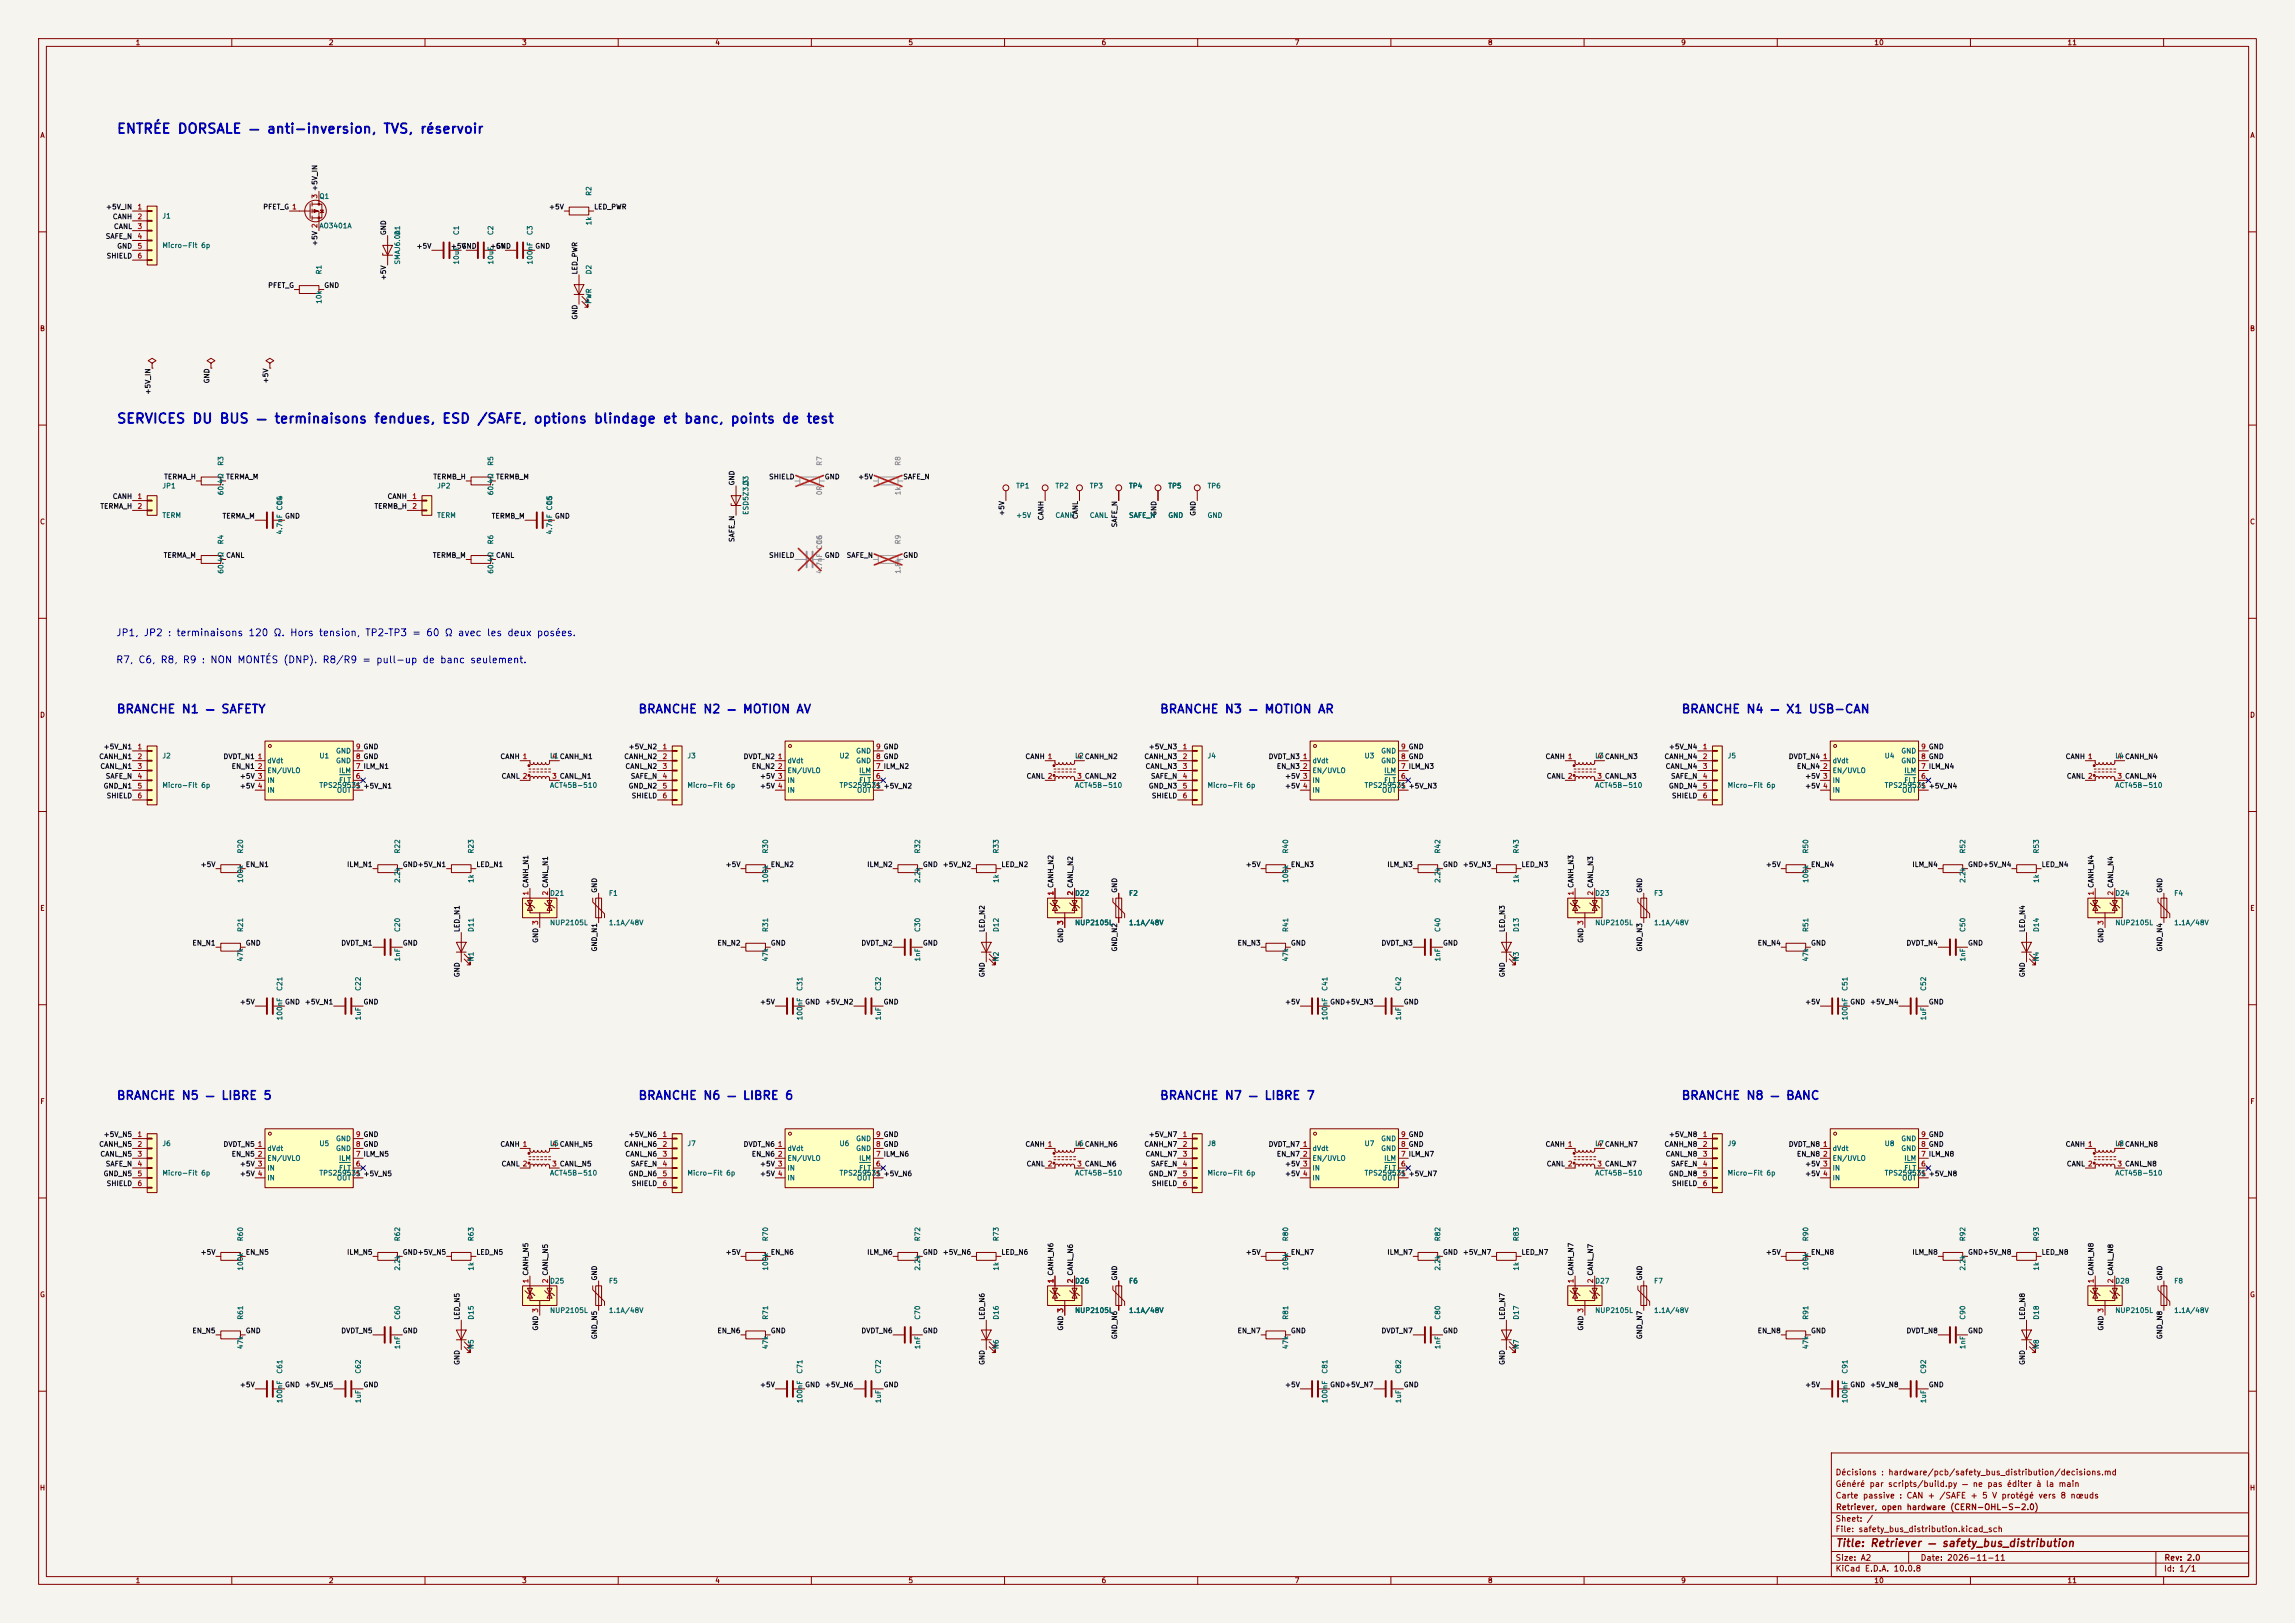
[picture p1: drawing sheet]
<svg xmlns="http://www.w3.org/2000/svg" width="594mm" height="420mm" viewBox="0 0 594 420" stroke-linecap="round" stroke-linejoin="round" font-family="sans-serif">
<defs><g id="words">
<g font-size="2.5" fill="#0000c2">
<text x="30.1" y="35.2">ENTRÉE DORSALE — anti-inversion, TVS, réservoir</text>
<text x="30.1" y="110.2">SERVICES DU BUS — terminaisons fendues, ESD /SAFE, options blindage et banc, points de test</text>
</g>
<g font-size="2.2" fill="#0000c2">
<text x="30.1" y="185.1">BRANCHE N1 — SAFETY</text>
<text x="165.1" y="185.1">BRANCHE N2 — MOTION AV</text>
<text x="300.1" y="185.1">BRANCHE N3 — MOTION AR</text>
<text x="435.1" y="185.1">BRANCHE N4 — X1 USB-CAN</text>
<text x="30.1" y="285.1">BRANCHE N5 — LIBRE 5</text>
<text x="165.1" y="285.1">BRANCHE N6 — LIBRE 6</text>
<text x="300.1" y="285.1">BRANCHE N7 — LIBRE 7</text>
<text x="435.1" y="285.1">BRANCHE N8 — BANC</text>
</g>
<text font-size="2" fill="#840000" x="475" y="400.8">Title: Retriever — safety_bus_distribution</text>
<g font-size="1.8" fill="#0000c2">
<text x="29.9" y="165.1">JP1, JP2 : terminaisons 120 Ω. Hors tension, TP2–TP3 = 60 Ω avec les deux posées.</text>
<text x="29.9" y="172.1">R7, C6, R8, R9 : NON MONTÉS (DNP). R8/R9 = pull-up de banc seulement.</text>
</g>
<g font-size="1.5" fill="#840000">
<text x="475" y="382.1">Décisions : hardware/pcb/safety_bus_distribution/decisions.md</text>
<text x="475" y="388.1">Carte passive : CAN + /SAFE + 5 V protégé vers 8 nœuds</text>
<text x="475" y="385.1">Généré par scripts/build.py — ne pas éditer à la main</text>
<text x="475" y="394.1">Sheet: /</text>
<text x="475.1" y="391.1">Retriever, open hardware (CERN-OHL-S-2.0)</text>
<text x="475" y="396.8">File: safety_bus_distribution.kicad_sch</text>
<text x="475" y="407">KiCad E.D.A. 10.0.8</text>
<text x="475" y="404.2">Size: A2</text>
<text x="497" y="404.2">Date: 2026-11-11</text>
<text x="560" y="407">Id: 1/1</text>
<text x="560.1" y="404.2">Rev: 2.0</text>
</g>
<g font-size="1.3" fill="#840000">
<text x="35" y="12">1</text>
<text x="85" y="12">2</text>
<text x="135" y="12">3</text>
<text x="185" y="12">4</text>
<text x="235" y="12">5</text>
<text x="285" y="12">6</text>
<text x="335" y="12">7</text>
<text x="385" y="12">8</text>
<text x="435" y="12">9</text>
<text x="485" y="12">10</text>
<text x="535" y="12">11</text>
<text x="10.3" y="36">A</text>
<text x="582.3" y="36">A</text>
<text x="10.2" y="86">B</text>
<text x="582.2" y="86">B</text>
<text x="10.2" y="136">C</text>
<text x="582.2" y="136">C</text>
<text x="10.2" y="186">D</text>
<text x="582.2" y="186">D</text>
<text x="10.3" y="236">E</text>
<text x="582.3" y="236">E</text>
<text x="10.3" y="286">F</text>
<text x="582.3" y="286">F</text>
<text x="10.2" y="336">G</text>
<text x="582.2" y="336">G</text>
<text x="10.2" y="386">H</text>
<text x="582.2" y="386">H</text>
<text x="35" y="410">1</text>
<text x="85" y="410">2</text>
<text x="135" y="410">3</text>
<text x="185" y="410">4</text>
<text x="235" y="410">5</text>
<text x="285" y="410">6</text>
<text x="335" y="410">7</text>
<text x="385" y="410">8</text>
<text x="435" y="410">9</text>
<text x="485" y="410">10</text>
<text x="535" y="410">11</text>
</g>
<g font-size="1.3" fill="#a90000">
<text x="82.4" y="51.5" transform="rotate(-90 82.4 51.5)">3 +5V_IN</text>
<text x="35.5" y="54.5">1</text>
<text x="35.5" y="57">2</text>
<text x="35.5" y="59.6">3</text>
<text x="35.5" y="62.1">4</text>
<text x="35.5" y="64.6">5</text>
<text x="35.5" y="67.2">6</text>
<text x="35.5" y="129.4">1</text>
<text x="35.5" y="131.9">2</text>
<text x="106.6" y="129.4">1</text>
<text x="106.6" y="131.9">2</text>
<text x="35.5" y="194.2">1</text>
<text x="35.5" y="196.7">2</text>
<text x="66.6" y="196.7">1</text>
<text x="92" y="196.7">8 GND</text>
<text x="92" y="194.2">9 GND</text>
<text x="142.8" y="196.7">4</text>
<text x="171.4" y="194.2">1</text>
<text x="171.4" y="196.7">2</text>
<text x="201.2" y="196.7">1</text>
<text x="226.6" y="196.7">8 GND</text>
<text x="226.6" y="194.2">9 GND</text>
<text x="278.7" y="196.7">4</text>
<text x="306" y="194.2">1</text>
<text x="306" y="196.7">2</text>
<text x="337.1" y="196.7">1</text>
<text x="362.5" y="196.7">8 GND</text>
<text x="362.5" y="194.2">9 GND</text>
<text x="413.3" y="196.7">4</text>
<text x="440.6" y="194.2">1</text>
<text x="440.6" y="196.7">2</text>
<text x="471.7" y="196.7">1</text>
<text x="497.1" y="196.7">8 GND</text>
<text x="497.1" y="194.2">9 GND</text>
<text x="547.9" y="196.7">4</text>
<text x="35.5" y="199.3">3</text>
<text x="35.5" y="201.8">4</text>
<text x="66.6" y="199.3">2</text>
<text x="92" y="201.8">6</text>
<text x="92" y="199.3">7 ILM_N1</text>
<text x="142.8" y="201.8">3 CANL_N1</text>
<text x="171.4" y="199.3">3</text>
<text x="171.4" y="201.8">4</text>
<text x="201.2" y="199.3">2</text>
<text x="226.6" y="201.8">6</text>
<text x="226.6" y="199.3">7 ILM_N2</text>
<text x="278.7" y="201.8">3 CANL_N2</text>
<text x="306" y="199.3">3</text>
<text x="306" y="201.8">4</text>
<text x="337.1" y="199.3">2</text>
<text x="362.5" y="201.8">6</text>
<text x="362.5" y="199.3">7 ILM_N3</text>
<text x="413.3" y="201.8">3 CANL_N3</text>
<text x="440.6" y="199.3">3</text>
<text x="440.6" y="201.8">4</text>
<text x="471.7" y="199.3">2</text>
<text x="497.1" y="201.8">6</text>
<text x="497.1" y="199.3">7 ILM_N4</text>
<text x="547.9" y="201.8">3 CANL_N4</text>
<text x="35.5" y="204.3">5</text>
<text x="35.5" y="206.9">6</text>
<text x="92" y="204.3">5</text>
<text x="171.4" y="204.3">5</text>
<text x="171.4" y="206.9">6</text>
<text x="226.6" y="204.3">5</text>
<text x="306" y="204.3">5</text>
<text x="306" y="206.9">6</text>
<text x="362.5" y="204.3">5</text>
<text x="440.6" y="204.3">5</text>
<text x="440.6" y="206.9">6</text>
<text x="497.1" y="204.3">5</text>
<text x="137" y="231.9" transform="rotate(-90 137 231.9)">1 CANH_N1</text>
<text x="142.1" y="231.9" transform="rotate(-90 142.1 231.9)">2 CANL_N1</text>
<text x="272.9" y="231.9" transform="rotate(-90 272.9 231.9)">1 CANH_N2</text>
<text x="272.9" y="231.9" transform="rotate(-90 272.9 231.9)">1</text>
<text x="278" y="231.9" transform="rotate(-90 278 231.9)">2 CANL_N2</text>
<text x="278" y="231.9" transform="rotate(-90 278 231.9)">2</text>
<text x="407.5" y="231.9" transform="rotate(-90 407.5 231.9)">1 CANH_N3</text>
<text x="412.6" y="231.9" transform="rotate(-90 412.6 231.9)">2 CANL_N3</text>
<text x="542.2" y="231.9" transform="rotate(-90 542.2 231.9)">1 CANH_N4</text>
<text x="547.2" y="231.9" transform="rotate(-90 547.2 231.9)">2 CANL_N4</text>
<text x="275.5" y="239.5" transform="rotate(-90 275.5 239.5)">3</text>
<text x="35.5" y="294.5">1</text>
<text x="35.5" y="297">2</text>
<text x="35.5" y="299.6">3</text>
<text x="66.6" y="297">1</text>
<text x="66.6" y="299.6">2</text>
<text x="92" y="299.6">7 ILM_N5</text>
<text x="92" y="297">8 GND</text>
<text x="92" y="294.5">9 GND</text>
<text x="142.8" y="297">4</text>
<text x="171.4" y="294.5">1</text>
<text x="171.4" y="297">2</text>
<text x="171.4" y="299.6">3</text>
<text x="201.2" y="297">1</text>
<text x="201.2" y="299.6">2</text>
<text x="226.6" y="299.6">7 ILM_N6</text>
<text x="226.6" y="297">8 GND</text>
<text x="226.6" y="294.5">9 GND</text>
<text x="278.7" y="297">4</text>
<text x="306" y="294.5">1</text>
<text x="306" y="297">2</text>
<text x="306" y="299.6">3</text>
<text x="337.1" y="297">1</text>
<text x="337.1" y="299.6">2</text>
<text x="362.5" y="299.6">7 ILM_N7</text>
<text x="362.5" y="297">8 GND</text>
<text x="362.5" y="294.5">9 GND</text>
<text x="413.3" y="297">4</text>
<text x="440.6" y="294.5">1</text>
<text x="440.6" y="297">2</text>
<text x="440.6" y="299.6">3</text>
<text x="471.7" y="297">1</text>
<text x="471.7" y="299.6">2</text>
<text x="497.1" y="299.6">7 ILM_N8</text>
<text x="497.1" y="297">8 GND</text>
<text x="497.1" y="294.5">9 GND</text>
<text x="547.9" y="297">4</text>
<text x="35.5" y="302.1">4</text>
<text x="35.5" y="304.7">5</text>
<text x="92" y="304.7">5</text>
<text x="92" y="302.1">6</text>
<text x="142.8" y="302.1">3 CANL_N5</text>
<text x="171.4" y="302.1">4</text>
<text x="171.4" y="304.7">5</text>
<text x="226.6" y="304.7">5</text>
<text x="226.6" y="302.1">6</text>
<text x="278.7" y="302.1">3 CANL_N6</text>
<text x="306" y="302.1">4</text>
<text x="306" y="304.7">5</text>
<text x="362.5" y="304.7">5</text>
<text x="362.5" y="302.1">6</text>
<text x="413.3" y="302.1">3 CANL_N7</text>
<text x="440.6" y="302.1">4</text>
<text x="440.6" y="304.7">5</text>
<text x="497.1" y="304.7">5</text>
<text x="497.1" y="302.1">6</text>
<text x="547.9" y="302.1">3 CANL_N8</text>
<text x="35.5" y="307.2">6</text>
<text x="171.4" y="307.2">6</text>
<text x="306" y="307.2">6</text>
<text x="440.6" y="307.2">6</text>
<text x="137" y="332.2" transform="rotate(-90 137 332.2)">1 CANH_N5</text>
<text x="142.1" y="332.2" transform="rotate(-90 142.1 332.2)">2 CANL_N5</text>
<text x="272.9" y="332.2" transform="rotate(-90 272.9 332.2)">1 CANH_N6</text>
<text x="272.9" y="332.2" transform="rotate(-90 272.9 332.2)">1</text>
<text x="278" y="332.2" transform="rotate(-90 278 332.2)">2 CANL_N6</text>
<text x="278" y="332.2" transform="rotate(-90 278 332.2)">2</text>
<text x="407.5" y="332.2" transform="rotate(-90 407.5 332.2)">1 CANH_N7</text>
<text x="412.6" y="332.2" transform="rotate(-90 412.6 332.2)">2 CANL_N7</text>
<text x="542.2" y="332.2" transform="rotate(-90 542.2 332.2)">1 CANH_N8</text>
<text x="547.2" y="332.2" transform="rotate(-90 547.2 332.2)">2 CANL_N8</text>
<text x="275.5" y="339.8" transform="rotate(-90 275.5 339.8)">3</text>
</g>
<g font-size="1.3" fill="#006464">
<text x="82.5" y="51.8">Q1</text>
<text x="153.4" y="50.8" transform="rotate(-90 153.4 50.8)">R2</text>
<text x="41.9" y="56.8">J1</text>
<text x="82.5" y="59.4">AO3401A</text>
<text x="153.4" y="58.4" transform="rotate(-90 153.4 58.4)">1k</text>
<text x="41.9" y="64.5">Micro-Fit 6p</text>
<text x="103.8" y="61" transform="rotate(-90 103.8 61)">D1</text>
<text x="119.1" y="61" transform="rotate(-90 119.1 61)">C1</text>
<text x="128" y="61" transform="rotate(-90 128 61)">C2</text>
<text x="138.1" y="61" transform="rotate(-90 138.1 61)">C3</text>
<text x="83.5" y="71.1" transform="rotate(-90 83.5 71.1)">R1</text>
<text x="103.8" y="68.6" transform="rotate(-90 103.8 68.6)">SMAJ6.0A</text>
<text x="119.1" y="68.6" transform="rotate(-90 119.1 68.6)">10uF</text>
<text x="128" y="68.6" transform="rotate(-90 128 68.6)">10uF</text>
<text x="138.1" y="68.6" transform="rotate(-90 138.1 68.6)">100nF</text>
<text x="153.4" y="71.1" transform="rotate(-90 153.4 71.1)">D2</text>
<text x="83.5" y="78.8" transform="rotate(-90 83.5 78.8)">10k</text>
<text x="153.4" y="78.8" transform="rotate(-90 153.4 78.8)">PWR</text>
<text x="58.1" y="120.7" transform="rotate(-90 58.1 120.7)">R3</text>
<text x="128" y="120.7" transform="rotate(-90 128 120.7)">R5</text>
<text x="194" y="125.7" transform="rotate(-90 194 125.7)">D3</text>
<text x="41.9" y="126.7">JP1</text>
<text x="58.1" y="128.3" transform="rotate(-90 58.1 128.3)">60.4Ω</text>
<text x="73.4" y="130.8" transform="rotate(-90 73.4 130.8)">C4</text>
<text x="113" y="126.7">JP2</text>
<text x="128" y="128.3" transform="rotate(-90 128 128.3)">60.4Ω</text>
<text x="143.2" y="130.8" transform="rotate(-90 143.2 130.8)">C5</text>
<text x="262.9" y="126.7">TP1</text>
<text x="273" y="126.7">TP2</text>
<text x="281.9" y="126.7">TP3</text>
<text x="292.1" y="126.7">TP4</text>
<text x="302.2" y="126.7">TP5</text>
<text x="312.4" y="126.7">TP6</text>
<text x="41.9" y="134.3">TERM</text>
<text x="113" y="134.3">TERM</text>
<text x="194" y="133.4" transform="rotate(-90 194 133.4)">ESD5Z3.3</text>
<text x="262.9" y="134.3">+5V</text>
<text x="273" y="134.3">CANH</text>
<text x="281.9" y="134.3">CANL</text>
<text x="292.1" y="134.3">SAFE_N</text>
<text x="302.2" y="134.3">GND</text>
<text x="312.4" y="134.3">GND</text>
<text x="58.1" y="141" transform="rotate(-90 58.1 141)">R4</text>
<text x="73.4" y="138.4" transform="rotate(-90 73.4 138.4)">4.7nF C0G</text>
<text x="128" y="141" transform="rotate(-90 128 141)">R6</text>
<text x="143.2" y="138.4" transform="rotate(-90 143.2 138.4)">4.7nF C0G</text>
<text x="58.1" y="148.6" transform="rotate(-90 58.1 148.6)">60.4Ω</text>
<text x="128" y="148.6" transform="rotate(-90 128 148.6)">60.4Ω</text>
<text x="41.9" y="196.5">J2</text>
<text x="69.1" y="197.8">dVdt</text>
<text x="82.5" y="196.5">U1</text>
<text x="86.8" y="197.8">GND</text>
<text x="86.8" y="195.3">GND</text>
<text x="142.2" y="196.5">L1CANH_N1</text>
<text x="177.8" y="196.5">J3</text>
<text x="203.7" y="197.8">dVdt</text>
<text x="217.2" y="196.5">U2</text>
<text x="221.5" y="197.8">GND</text>
<text x="221.5" y="195.3">GND</text>
<text x="278.1" y="196.5">L2CANH_N2</text>
<text x="312.4" y="196.5">J4</text>
<text x="339.6" y="197.8">dVdt</text>
<text x="353" y="196.5">U3</text>
<text x="357.3" y="197.8">GND</text>
<text x="357.3" y="195.3">GND</text>
<text x="412.7" y="196.5">L3CANH_N3</text>
<text x="447" y="196.5">J5</text>
<text x="474.2" y="197.8">dVdt</text>
<text x="487.7" y="196.5">U4</text>
<text x="492" y="197.8">GND</text>
<text x="492" y="195.3">GND</text>
<text x="547.4" y="196.5">L4CANH_N4</text>
<text x="69.1" y="200.4">EN/UVLO</text>
<text x="69.1" y="202.9">IN</text>
<text x="87.6" y="202.9">FLT</text>
<text x="87.6" y="200.4">ILM</text>
<text x="203.7" y="200.4">EN/UVLO</text>
<text x="203.7" y="202.9">IN</text>
<text x="222.2" y="202.9">FLT</text>
<text x="222.2" y="200.4">ILM</text>
<text x="339.6" y="200.4">EN/UVLO</text>
<text x="339.6" y="202.9">IN</text>
<text x="358.1" y="202.9">FLT</text>
<text x="358.1" y="200.4">ILM</text>
<text x="474.2" y="200.4">EN/UVLO</text>
<text x="474.2" y="202.9">IN</text>
<text x="492.8" y="202.9">FLT</text>
<text x="492.8" y="200.4">ILM</text>
<text x="41.9" y="204.2">Micro-Fit 6p</text>
<text x="69.1" y="205.4">IN</text>
<text x="82.5" y="204.2">TPS259531 +5V_N1</text>
<text x="87.1" y="205.4">OUT</text>
<text x="142.2" y="204.2">ACT45B-510</text>
<text x="177.8" y="204.2">Micro-Fit 6p</text>
<text x="203.7" y="205.4">IN</text>
<text x="217.2" y="204.2">TPS259531 +5V_N2</text>
<text x="221.7" y="205.4">OUT</text>
<text x="278.1" y="204.2">ACT45B-510</text>
<text x="312.4" y="204.2">Micro-Fit 6p</text>
<text x="339.6" y="205.4">IN</text>
<text x="353" y="204.2">TPS259531 +5V_N3</text>
<text x="357.6" y="205.4">OUT</text>
<text x="412.7" y="204.2">ACT45B-510</text>
<text x="447" y="204.2">Micro-Fit 6p</text>
<text x="474.2" y="205.4">IN</text>
<text x="487.7" y="204.2">TPS259531 +5V_N4</text>
<text x="492.2" y="205.4">OUT</text>
<text x="547.4" y="204.2">ACT45B-510</text>
<text x="63.2" y="221" transform="rotate(-90 63.2 221)">R20</text>
<text x="103.8" y="221" transform="rotate(-90 103.8 221)">R22</text>
<text x="122.9" y="221" transform="rotate(-90 122.9 221)">R23</text>
<text x="199.1" y="221" transform="rotate(-90 199.1 221)">R30</text>
<text x="238.5" y="221" transform="rotate(-90 238.5 221)">R32</text>
<text x="258.8" y="221" transform="rotate(-90 258.8 221)">R33</text>
<text x="333.7" y="221" transform="rotate(-90 333.7 221)">R40</text>
<text x="373.1" y="221" transform="rotate(-90 373.1 221)">R42</text>
<text x="393.4" y="221" transform="rotate(-90 393.4 221)">R43</text>
<text x="468.3" y="221" transform="rotate(-90 468.3 221)">R50</text>
<text x="509" y="221" transform="rotate(-90 509 221)">R52</text>
<text x="528" y="221" transform="rotate(-90 528 221)">R53</text>
<text x="63.2" y="228.6" transform="rotate(-90 63.2 228.6)">100k</text>
<text x="103.8" y="228.6" transform="rotate(-90 103.8 228.6)">2.2k</text>
<text x="122.9" y="228.6" transform="rotate(-90 122.9 228.6)">1k</text>
<text x="142.2" y="232.1">D21</text>
<text x="157.5" y="232.1">F1</text>
<text x="199.1" y="228.6" transform="rotate(-90 199.1 228.6)">100k</text>
<text x="238.5" y="228.6" transform="rotate(-90 238.5 228.6)">2.2k</text>
<text x="258.8" y="228.6" transform="rotate(-90 258.8 228.6)">1k</text>
<text x="278.1" y="232.1">D22</text>
<text x="292.1" y="232.1">F2</text>
<text x="333.7" y="228.6" transform="rotate(-90 333.7 228.6)">100k</text>
<text x="373.1" y="228.6" transform="rotate(-90 373.1 228.6)">2.2k</text>
<text x="393.4" y="228.6" transform="rotate(-90 393.4 228.6)">1k</text>
<text x="412.7" y="232.1">D23</text>
<text x="428" y="232.1">F3</text>
<text x="468.3" y="228.6" transform="rotate(-90 468.3 228.6)">100k</text>
<text x="509" y="228.6" transform="rotate(-90 509 228.6)">2.2k</text>
<text x="528" y="228.6" transform="rotate(-90 528 228.6)">1k</text>
<text x="547.4" y="232.1">D24</text>
<text x="562.6" y="232.1">F4</text>
<text x="142.2" y="239.7">NUP2105L</text>
<text x="157.5" y="239.7">1.1A/48V</text>
<text x="278.1" y="239.7">NUP2105L</text>
<text x="292.1" y="239.7">1.1A/48V</text>
<text x="412.7" y="239.7">NUP2105L</text>
<text x="428" y="239.7">1.1A/48V</text>
<text x="547.4" y="239.7">NUP2105L</text>
<text x="562.6" y="239.7">1.1A/48V</text>
<text x="63.2" y="241.3" transform="rotate(-90 63.2 241.3)">R21</text>
<text x="103.8" y="241.3" transform="rotate(-90 103.8 241.3)">C20</text>
<text x="122.9" y="241.3" transform="rotate(-90 122.9 241.3)">D11</text>
<text x="199.1" y="241.3" transform="rotate(-90 199.1 241.3)">R31</text>
<text x="238.5" y="241.3" transform="rotate(-90 238.5 241.3)">C30</text>
<text x="258.8" y="241.3" transform="rotate(-90 258.8 241.3)">D12</text>
<text x="333.7" y="241.3" transform="rotate(-90 333.7 241.3)">R41</text>
<text x="373.1" y="241.3" transform="rotate(-90 373.1 241.3)">C40</text>
<text x="393.4" y="241.3" transform="rotate(-90 393.4 241.3)">D13</text>
<text x="468.3" y="241.3" transform="rotate(-90 468.3 241.3)">R51</text>
<text x="509" y="241.3" transform="rotate(-90 509 241.3)">C50</text>
<text x="528" y="241.3" transform="rotate(-90 528 241.3)">D14</text>
<text x="63.2" y="248.9" transform="rotate(-90 63.2 248.9)">47k</text>
<text x="103.8" y="248.9" transform="rotate(-90 103.8 248.9)">1nF</text>
<text x="122.9" y="248.9" transform="rotate(-90 122.9 248.9)">N1</text>
<text x="199.1" y="248.9" transform="rotate(-90 199.1 248.9)">47k</text>
<text x="238.5" y="248.9" transform="rotate(-90 238.5 248.9)">1nF</text>
<text x="258.8" y="248.9" transform="rotate(-90 258.8 248.9)">N2</text>
<text x="333.7" y="248.9" transform="rotate(-90 333.7 248.9)">47k</text>
<text x="373.1" y="248.9" transform="rotate(-90 373.1 248.9)">1nF</text>
<text x="393.4" y="248.9" transform="rotate(-90 393.4 248.9)">N3</text>
<text x="468.3" y="248.9" transform="rotate(-90 468.3 248.9)">47k</text>
<text x="509" y="248.9" transform="rotate(-90 509 248.9)">1nF</text>
<text x="528" y="248.9" transform="rotate(-90 528 248.9)">N4</text>
<text x="73.4" y="256.6" transform="rotate(-90 73.4 256.6)">C21</text>
<text x="93.7" y="256.6" transform="rotate(-90 93.7 256.6)">C22</text>
<text x="208" y="256.6" transform="rotate(-90 208 256.6)">C31</text>
<text x="228.3" y="256.6" transform="rotate(-90 228.3 256.6)">C32</text>
<text x="343.9" y="256.6" transform="rotate(-90 343.9 256.6)">C41</text>
<text x="362.9" y="256.6" transform="rotate(-90 362.9 256.6)">C42</text>
<text x="478.5" y="256.6" transform="rotate(-90 478.5 256.6)">C51</text>
<text x="498.8" y="256.6" transform="rotate(-90 498.8 256.6)">C52</text>
<text x="73.4" y="264.2" transform="rotate(-90 73.4 264.2)">100nF</text>
<text x="93.7" y="264.2" transform="rotate(-90 93.7 264.2)">1uF</text>
<text x="208" y="264.2" transform="rotate(-90 208 264.2)">100nF</text>
<text x="228.3" y="264.2" transform="rotate(-90 228.3 264.2)">1uF</text>
<text x="343.9" y="264.2" transform="rotate(-90 343.9 264.2)">100nF</text>
<text x="362.9" y="264.2" transform="rotate(-90 362.9 264.2)">1uF</text>
<text x="478.5" y="264.2" transform="rotate(-90 478.5 264.2)">100nF</text>
<text x="498.8" y="264.2" transform="rotate(-90 498.8 264.2)">1uF</text>
<text x="41.9" y="296.9">J6</text>
<text x="69.1" y="298.1">dVdt</text>
<text x="82.5" y="296.9">U5</text>
<text x="86.8" y="298.1">GND</text>
<text x="86.8" y="295.6">GND</text>
<text x="142.2" y="296.9">L5CANH_N5</text>
<text x="177.8" y="296.9">J7</text>
<text x="203.7" y="298.1">dVdt</text>
<text x="217.2" y="296.9">U6</text>
<text x="221.5" y="298.1">GND</text>
<text x="221.5" y="295.6">GND</text>
<text x="278.1" y="296.9">L6CANH_N6</text>
<text x="312.4" y="296.9">J8</text>
<text x="339.6" y="298.1">dVdt</text>
<text x="353" y="296.9">U7</text>
<text x="357.3" y="298.1">GND</text>
<text x="357.3" y="295.6">GND</text>
<text x="412.7" y="296.9">L7CANH_N7</text>
<text x="447" y="296.9">J9</text>
<text x="474.2" y="298.1">dVdt</text>
<text x="487.7" y="296.9">U8</text>
<text x="492" y="298.1">GND</text>
<text x="492" y="295.6">GND</text>
<text x="547.4" y="296.9">L8CANH_N8</text>
<text x="41.9" y="304.5">Micro-Fit 6p</text>
<text x="69.1" y="300.7">EN/UVLO</text>
<text x="69.1" y="303.2">IN</text>
<text x="69.1" y="305.8">IN</text>
<text x="82.5" y="304.5">TPS259531 +5V_N5</text>
<text x="87.1" y="305.8">OUT</text>
<text x="87.6" y="303.2">FLT</text>
<text x="87.6" y="300.7">ILM</text>
<text x="142.2" y="304.5">ACT45B-510</text>
<text x="177.8" y="304.5">Micro-Fit 6p</text>
<text x="203.7" y="300.7">EN/UVLO</text>
<text x="203.7" y="303.2">IN</text>
<text x="203.7" y="305.8">IN</text>
<text x="217.2" y="304.5">TPS259531 +5V_N6</text>
<text x="221.7" y="305.8">OUT</text>
<text x="222.2" y="303.2">FLT</text>
<text x="222.2" y="300.7">ILM</text>
<text x="278.1" y="304.5">ACT45B-510</text>
<text x="312.4" y="304.5">Micro-Fit 6p</text>
<text x="339.6" y="300.7">EN/UVLO</text>
<text x="339.6" y="303.2">IN</text>
<text x="339.6" y="305.8">IN</text>
<text x="353" y="304.5">TPS259531 +5V_N7</text>
<text x="357.6" y="305.8">OUT</text>
<text x="358.1" y="303.2">FLT</text>
<text x="358.1" y="300.7">ILM</text>
<text x="412.7" y="304.5">ACT45B-510</text>
<text x="447" y="304.5">Micro-Fit 6p</text>
<text x="474.2" y="300.7">EN/UVLO</text>
<text x="474.2" y="303.2">IN</text>
<text x="474.2" y="305.8">IN</text>
<text x="487.7" y="304.5">TPS259531 +5V_N8</text>
<text x="492.2" y="305.8">OUT</text>
<text x="492.8" y="303.2">FLT</text>
<text x="492.8" y="300.7">ILM</text>
<text x="547.4" y="304.5">ACT45B-510</text>
<text x="63.2" y="321.3" transform="rotate(-90 63.2 321.3)">R60</text>
<text x="103.8" y="321.3" transform="rotate(-90 103.8 321.3)">R62</text>
<text x="122.9" y="321.3" transform="rotate(-90 122.9 321.3)">R63</text>
<text x="199.1" y="321.3" transform="rotate(-90 199.1 321.3)">R70</text>
<text x="238.5" y="321.3" transform="rotate(-90 238.5 321.3)">R72</text>
<text x="258.8" y="321.3" transform="rotate(-90 258.8 321.3)">R73</text>
<text x="333.7" y="321.3" transform="rotate(-90 333.7 321.3)">R80</text>
<text x="373.1" y="321.3" transform="rotate(-90 373.1 321.3)">R82</text>
<text x="393.4" y="321.3" transform="rotate(-90 393.4 321.3)">R83</text>
<text x="468.3" y="321.3" transform="rotate(-90 468.3 321.3)">R90</text>
<text x="509" y="321.3" transform="rotate(-90 509 321.3)">R92</text>
<text x="528" y="321.3" transform="rotate(-90 528 321.3)">R93</text>
<text x="63.2" y="328.9" transform="rotate(-90 63.2 328.9)">100k</text>
<text x="103.8" y="328.9" transform="rotate(-90 103.8 328.9)">2.2k</text>
<text x="122.9" y="328.9" transform="rotate(-90 122.9 328.9)">1k</text>
<text x="199.1" y="328.9" transform="rotate(-90 199.1 328.9)">100k</text>
<text x="238.5" y="328.9" transform="rotate(-90 238.5 328.9)">2.2k</text>
<text x="258.8" y="328.9" transform="rotate(-90 258.8 328.9)">1k</text>
<text x="333.7" y="328.9" transform="rotate(-90 333.7 328.9)">100k</text>
<text x="373.1" y="328.9" transform="rotate(-90 373.1 328.9)">2.2k</text>
<text x="393.4" y="328.9" transform="rotate(-90 393.4 328.9)">1k</text>
<text x="468.3" y="328.9" transform="rotate(-90 468.3 328.9)">100k</text>
<text x="509" y="328.9" transform="rotate(-90 509 328.9)">2.2k</text>
<text x="528" y="328.9" transform="rotate(-90 528 328.9)">1k</text>
<text x="142.2" y="332.4">D25</text>
<text x="157.5" y="332.4">F5</text>
<text x="278.1" y="332.4">D26</text>
<text x="292.1" y="332.4">F6</text>
<text x="412.7" y="332.4">D27</text>
<text x="428" y="332.4">F7</text>
<text x="547.4" y="332.4">D28</text>
<text x="562.6" y="332.4">F8</text>
<text x="63.2" y="341.6" transform="rotate(-90 63.2 341.6)">R61</text>
<text x="103.8" y="341.6" transform="rotate(-90 103.8 341.6)">C60</text>
<text x="122.9" y="341.6" transform="rotate(-90 122.9 341.6)">D15</text>
<text x="142.2" y="340.1">NUP2105L</text>
<text x="157.5" y="340.1">1.1A/48V</text>
<text x="199.1" y="341.6" transform="rotate(-90 199.1 341.6)">R71</text>
<text x="238.5" y="341.6" transform="rotate(-90 238.5 341.6)">C70</text>
<text x="258.8" y="341.6" transform="rotate(-90 258.8 341.6)">D16</text>
<text x="278.1" y="340.1">NUP2105L</text>
<text x="292.1" y="340.1">1.1A/48V</text>
<text x="333.7" y="341.6" transform="rotate(-90 333.7 341.6)">R81</text>
<text x="373.1" y="341.6" transform="rotate(-90 373.1 341.6)">C80</text>
<text x="393.4" y="341.6" transform="rotate(-90 393.4 341.6)">D17</text>
<text x="412.7" y="340.1">NUP2105L</text>
<text x="428" y="340.1">1.1A/48V</text>
<text x="468.3" y="341.6" transform="rotate(-90 468.3 341.6)">R91</text>
<text x="509" y="341.6" transform="rotate(-90 509 341.6)">C90</text>
<text x="528" y="341.6" transform="rotate(-90 528 341.6)">D18</text>
<text x="547.4" y="340.1">NUP2105L</text>
<text x="562.6" y="340.1">1.1A/48V</text>
<text x="63.2" y="349.3" transform="rotate(-90 63.2 349.3)">47k</text>
<text x="103.8" y="349.3" transform="rotate(-90 103.8 349.3)">1nF</text>
<text x="122.9" y="349.3" transform="rotate(-90 122.9 349.3)">N5</text>
<text x="199.1" y="349.3" transform="rotate(-90 199.1 349.3)">47k</text>
<text x="238.5" y="349.3" transform="rotate(-90 238.5 349.3)">1nF</text>
<text x="258.8" y="349.3" transform="rotate(-90 258.8 349.3)">N6</text>
<text x="333.7" y="349.3" transform="rotate(-90 333.7 349.3)">47k</text>
<text x="373.1" y="349.3" transform="rotate(-90 373.1 349.3)">1nF</text>
<text x="393.4" y="349.3" transform="rotate(-90 393.4 349.3)">N7</text>
<text x="468.3" y="349.3" transform="rotate(-90 468.3 349.3)">47k</text>
<text x="509" y="349.3" transform="rotate(-90 509 349.3)">1nF</text>
<text x="528" y="349.3" transform="rotate(-90 528 349.3)">N8</text>
<text x="73.4" y="355.6" transform="rotate(-90 73.4 355.6)">C61</text>
<text x="93.7" y="355.6" transform="rotate(-90 93.7 355.6)">C62</text>
<text x="208" y="355.6" transform="rotate(-90 208 355.6)">C71</text>
<text x="228.3" y="355.6" transform="rotate(-90 228.3 355.6)">C72</text>
<text x="343.9" y="355.6" transform="rotate(-90 343.9 355.6)">C81</text>
<text x="362.9" y="355.6" transform="rotate(-90 362.9 355.6)">C82</text>
<text x="478.5" y="355.6" transform="rotate(-90 478.5 355.6)">C91</text>
<text x="498.8" y="355.6" transform="rotate(-90 498.8 355.6)">C92</text>
<text x="73.4" y="363.2" transform="rotate(-90 73.4 363.2)">100nF</text>
<text x="93.7" y="363.2" transform="rotate(-90 93.7 363.2)">1uF</text>
<text x="208" y="363.2" transform="rotate(-90 208 363.2)">100nF</text>
<text x="228.3" y="363.2" transform="rotate(-90 228.3 363.2)">1uF</text>
<text x="343.9" y="363.2" transform="rotate(-90 343.9 363.2)">100nF</text>
<text x="362.9" y="363.2" transform="rotate(-90 362.9 363.2)">1uF</text>
<text x="478.5" y="363.2" transform="rotate(-90 478.5 363.2)">100nF</text>
<text x="498.8" y="363.2" transform="rotate(-90 498.8 363.2)">1uF</text>
</g>
<g font-size="1.3" fill="#0f0f0f">
<text x="27.3" y="54.5">+5V_IN</text>
<text x="29" y="57">CANH</text>
<text x="29.3" y="59.6">CANL</text>
<text x="68" y="54.5">PFET_G 1</text>
<text x="142" y="54.5">+5V</text>
<text x="153.6" y="54.5">LED_PWR</text>
<text x="27.2" y="62.1">SAFE_N</text>
<text x="30.2" y="64.6">GND</text>
<text x="82.4" y="63.8" transform="rotate(-90 82.4 63.8)">+5V 2</text>
<text x="100.2" y="61" transform="rotate(-90 100.2 61)">GND</text>
<text x="107.7" y="64.6">+5V</text>
<text x="116.6" y="64.6">+5V</text>
<text x="119.4" y="64.6">GND</text>
<text x="126.7" y="64.6">+5V</text>
<text x="128.2" y="64.6">GND</text>
<text x="138.4" y="64.6">GND</text>
<text x="27.5" y="67.2">SHIELD</text>
<text x="149.7" y="71.1" transform="rotate(-90 149.7 71.1)">LED_PWR</text>
<text x="69.3" y="74.8">PFET_G</text>
<text x="83.8" y="74.8">GND</text>
<text x="100.2" y="72.7" transform="rotate(-90 100.2 72.7)">+5V</text>
<text x="149.7" y="82.8" transform="rotate(-90 149.7 82.8)">GND</text>
<text x="54.5" y="99.3" transform="rotate(-90 54.5 99.3)">GND</text>
<text x="69.7" y="99.3" transform="rotate(-90 69.7 99.3)">+5V</text>
<text x="39.2" y="102.3" transform="rotate(-90 39.2 102.3)">+5V_IN</text>
<text x="42.3" y="124.3">TERMA_H</text>
<text x="58.4" y="124.3">TERMA_M</text>
<text x="112" y="124.3">TERMB_H</text>
<text x="128.2" y="124.3">TERMB_M</text>
<text x="190.4" y="125.8" transform="rotate(-90 190.4 125.8)">GND</text>
<text x="198.9" y="124.3">SHIELD</text>
<text x="213.3" y="124.3">GND</text>
<text x="222" y="124.3">+5V</text>
<text x="233.7" y="124.3">SAFE_N</text>
<text x="25.8" y="132">TERMA_H</text>
<text x="29" y="129.4">CANH</text>
<text x="96.8" y="132">TERMB_H</text>
<text x="100.2" y="129.4">CANH</text>
<text x="57.5" y="134.5">TERMA_M</text>
<text x="73.6" y="134.5">GND</text>
<text x="127.1" y="134.5">TERMB_M</text>
<text x="143.5" y="134.5">GND</text>
<text x="260.2" y="133.6" transform="rotate(-90 260.2 133.6)">+5V</text>
<text x="270.4" y="134.8" transform="rotate(-90 270.4 134.8)">CANH</text>
<text x="279.3" y="134.5" transform="rotate(-90 279.3 134.5)">CANL</text>
<text x="289.4" y="136.6" transform="rotate(-90 289.4 136.6)">SAFE_N</text>
<text x="299.6" y="133.6" transform="rotate(-90 299.6 133.6)">GND</text>
<text x="309.8" y="133.6" transform="rotate(-90 309.8 133.6)">GND</text>
<text x="190.4" y="140.4" transform="rotate(-90 190.4 140.4)">SAFE_N</text>
<text x="42.2" y="144.7">TERMA_M</text>
<text x="58.4" y="144.7">CANL</text>
<text x="111.9" y="144.7">TERMB_M</text>
<text x="128.2" y="144.7">CANL</text>
<text x="198.9" y="144.7">SHIELD</text>
<text x="213.3" y="144.7">GND</text>
<text x="219" y="144.7">SAFE_N</text>
<text x="233.7" y="144.7">GND</text>
<text x="25.5" y="196.7">CANH_N1</text>
<text x="26.7" y="194.2">+5V_N1</text>
<text x="57.7" y="196.7">DVDT_N1</text>
<text x="129.4" y="196.7">CANH 1</text>
<text x="161.4" y="196.7">CANH_N2</text>
<text x="162.6" y="194.2">+5V_N2</text>
<text x="192.3" y="196.7">DVDT_N2</text>
<text x="265.3" y="196.7">CANH 1</text>
<text x="296" y="196.7">CANH_N3</text>
<text x="297.2" y="194.2">+5V_N3</text>
<text x="328.2" y="196.7">DVDT_N3</text>
<text x="399.9" y="196.7">CANH 1</text>
<text x="430.7" y="196.7">CANH_N4</text>
<text x="431.8" y="194.2">+5V_N4</text>
<text x="462.8" y="196.7">DVDT_N4</text>
<text x="534.5" y="196.7">CANH 1</text>
<text x="25.8" y="199.3">CANL_N1</text>
<text x="27.2" y="201.8">SAFE_N</text>
<text x="59.8" y="199.3">EN_N1</text>
<text x="61.9" y="201.8">+5V 3</text>
<text x="129.7" y="201.8">CANL 2</text>
<text x="161.7" y="199.3">CANL_N2</text>
<text x="163.1" y="201.8">SAFE_N</text>
<text x="194.4" y="199.3">EN_N2</text>
<text x="196.6" y="201.8">+5V 3</text>
<text x="265.6" y="201.8">CANL 2</text>
<text x="296.3" y="199.3">CANL_N3</text>
<text x="297.7" y="201.8">SAFE_N</text>
<text x="330.3" y="199.3">EN_N3</text>
<text x="332.5" y="201.8">+5V 3</text>
<text x="400.2" y="201.8">CANL 2</text>
<text x="431" y="199.3">CANL_N4</text>
<text x="432.4" y="201.8">SAFE_N</text>
<text x="465" y="199.3">EN_N4</text>
<text x="467.1" y="201.8">+5V 3</text>
<text x="534.8" y="201.8">CANL 2</text>
<text x="26.7" y="204.3">GND_N1</text>
<text x="27.5" y="206.9">SHIELD</text>
<text x="61.9" y="204.3">+5V 4</text>
<text x="162.6" y="204.3">GND_N2</text>
<text x="163.4" y="206.9">SHIELD</text>
<text x="196.6" y="204.3">+5V 4</text>
<text x="297.2" y="204.3">GND_N3</text>
<text x="298" y="206.9">SHIELD</text>
<text x="332.5" y="204.3">+5V 4</text>
<text x="431.8" y="204.3">GND_N4</text>
<text x="432.6" y="206.9">SHIELD</text>
<text x="467.1" y="204.3">+5V 4</text>
<text x="51.8" y="224.7">+5V</text>
<text x="63.5" y="224.7">EN_N1</text>
<text x="89.7" y="224.7">ILM_N1</text>
<text x="104.1" y="224.7">GND+5V_N1</text>
<text x="123.2" y="224.7">LED_N1</text>
<text x="187.7" y="224.7">+5V</text>
<text x="199.4" y="224.7">EN_N2</text>
<text x="224.3" y="224.7">ILM_N2</text>
<text x="238.7" y="224.7">GND</text>
<text x="243.9" y="224.7">+5V_N2</text>
<text x="259.1" y="224.7">LED_N2</text>
<text x="322.3" y="224.7">+5V</text>
<text x="334" y="224.7">EN_N3</text>
<text x="358.9" y="224.7">ILM_N3</text>
<text x="373.4" y="224.7">GND</text>
<text x="378.5" y="224.7">+5V_N3</text>
<text x="393.7" y="224.7">LED_N3</text>
<text x="456.9" y="224.7">+5V</text>
<text x="468.6" y="224.7">EN_N4</text>
<text x="494.8" y="224.7">ILM_N4</text>
<text x="509.2" y="224.7">GND+5V_N4</text>
<text x="528.3" y="224.7">LED_N4</text>
<text x="154.8" y="231.2" transform="rotate(-90 154.8 231.2)">GND</text>
<text x="289.4" y="231.2" transform="rotate(-90 289.4 231.2)">GND</text>
<text x="425.3" y="231.2" transform="rotate(-90 425.3 231.2)">GND</text>
<text x="559.9" y="231.2" transform="rotate(-90 559.9 231.2)">GND</text>
<text x="49.7" y="245">EN_N1</text>
<text x="63.5" y="245">GND</text>
<text x="88.2" y="245">DVDT_N1</text>
<text x="104.1" y="245">GND</text>
<text x="119.3" y="241.3" transform="rotate(-90 119.3 241.3)">LED_N1</text>
<text x="139.6" y="244.1" transform="rotate(-90 139.6 244.1)">GND 3</text>
<text x="185.6" y="245">EN_N2</text>
<text x="199.4" y="245">GND</text>
<text x="222.8" y="245">DVDT_N2</text>
<text x="238.7" y="245">GND</text>
<text x="255.1" y="241.3" transform="rotate(-90 255.1 241.3)">LED_N2</text>
<text x="275.5" y="244.1" transform="rotate(-90 275.5 244.1)">GND 3</text>
<text x="320.2" y="245">EN_N3</text>
<text x="334" y="245">GND</text>
<text x="357.4" y="245">DVDT_N3</text>
<text x="373.4" y="245">GND</text>
<text x="389.8" y="241.3" transform="rotate(-90 389.8 241.3)">LED_N3</text>
<text x="410.1" y="244.1" transform="rotate(-90 410.1 244.1)">GND 3</text>
<text x="454.8" y="245">EN_N4</text>
<text x="468.6" y="245">GND</text>
<text x="493.3" y="245">DVDT_N4</text>
<text x="509.2" y="245">GND</text>
<text x="524.4" y="241.3" transform="rotate(-90 524.4 241.3)">LED_N4</text>
<text x="544.7" y="244.1" transform="rotate(-90 544.7 244.1)">GND 3</text>
<text x="154.8" y="246.4" transform="rotate(-90 154.8 246.4)">GND_N1</text>
<text x="289.4" y="246.4" transform="rotate(-90 289.4 246.4)">GND_N2</text>
<text x="425.3" y="246.4" transform="rotate(-90 425.3 246.4)">GND_N3</text>
<text x="559.9" y="246.4" transform="rotate(-90 559.9 246.4)">GND_N4</text>
<text x="119.3" y="253" transform="rotate(-90 119.3 253)">GND</text>
<text x="255.1" y="253" transform="rotate(-90 255.1 253)">GND</text>
<text x="389.8" y="253" transform="rotate(-90 389.8 253)">GND</text>
<text x="524.4" y="253" transform="rotate(-90 524.4 253)">GND</text>
<text x="61.9" y="260.2">+5V</text>
<text x="73.6" y="260.2">GND</text>
<text x="78.8" y="260.2">+5V_N1</text>
<text x="94" y="260.2">GND</text>
<text x="196.6" y="260.2">+5V</text>
<text x="208.3" y="260.2">GND</text>
<text x="213.4" y="260.2">+5V_N2</text>
<text x="228.6" y="260.2">GND</text>
<text x="332.5" y="260.2">+5V</text>
<text x="344.1" y="260.2">GND+5V_N3</text>
<text x="363.2" y="260.2">GND</text>
<text x="467.1" y="260.2">+5V</text>
<text x="478.8" y="260.2">GND</text>
<text x="483.9" y="260.2">+5V_N4</text>
<text x="499.1" y="260.2">GND</text>
<text x="25.5" y="297.1">CANH_N5</text>
<text x="25.8" y="299.6">CANL_N5</text>
<text x="26.7" y="294.5">+5V_N5</text>
<text x="57.7" y="297.1">DVDT_N5</text>
<text x="59.8" y="299.6">EN_N5</text>
<text x="129.4" y="297.1">CANH 1</text>
<text x="161.4" y="297.1">CANH_N6</text>
<text x="161.7" y="299.6">CANL_N6</text>
<text x="162.6" y="294.5">+5V_N6</text>
<text x="192.3" y="297.1">DVDT_N6</text>
<text x="194.4" y="299.6">EN_N6</text>
<text x="265.3" y="297.1">CANH 1</text>
<text x="296" y="297.1">CANH_N7</text>
<text x="296.3" y="299.6">CANL_N7</text>
<text x="297.2" y="294.5">+5V_N7</text>
<text x="328.2" y="297.1">DVDT_N7</text>
<text x="330.3" y="299.6">EN_N7</text>
<text x="399.9" y="297.1">CANH 1</text>
<text x="430.7" y="297.1">CANH_N8</text>
<text x="431" y="299.6">CANL_N8</text>
<text x="431.8" y="294.5">+5V_N8</text>
<text x="462.8" y="297.1">DVDT_N8</text>
<text x="465" y="299.6">EN_N8</text>
<text x="534.5" y="297.1">CANH 1</text>
<text x="26.7" y="304.7">GND_N5</text>
<text x="27.2" y="302.1">SAFE_N</text>
<text x="61.9" y="304.7">+5V 4</text>
<text x="61.9" y="302.1">+5V 3</text>
<text x="129.7" y="302.1">CANL 2</text>
<text x="162.6" y="304.7">GND_N6</text>
<text x="163.1" y="302.1">SAFE_N</text>
<text x="196.6" y="302.1">+5V 3</text>
<text x="196.6" y="304.7">+5V 4</text>
<text x="265.6" y="302.1">CANL 2</text>
<text x="297.2" y="304.7">GND_N7</text>
<text x="297.7" y="302.1">SAFE_N</text>
<text x="332.5" y="304.7">+5V 4</text>
<text x="332.5" y="302.1">+5V 3</text>
<text x="400.2" y="302.1">CANL 2</text>
<text x="431.8" y="304.7">GND_N8</text>
<text x="432.4" y="302.1">SAFE_N</text>
<text x="467.1" y="302.1">+5V 3</text>
<text x="467.1" y="304.7">+5V 4</text>
<text x="534.8" y="302.1">CANL 2</text>
<text x="27.5" y="307.2">SHIELD</text>
<text x="163.4" y="307.2">SHIELD</text>
<text x="298" y="307.2">SHIELD</text>
<text x="432.6" y="307.2">SHIELD</text>
<text x="51.8" y="325">+5V</text>
<text x="63.5" y="325">EN_N5</text>
<text x="89.7" y="325">ILM_N5</text>
<text x="104.1" y="325">GND+5V_N5</text>
<text x="123.2" y="325">LED_N5</text>
<text x="187.7" y="325">+5V</text>
<text x="199.4" y="325">EN_N6</text>
<text x="224.3" y="325">ILM_N6</text>
<text x="238.7" y="325">GND</text>
<text x="243.9" y="325">+5V_N6</text>
<text x="259.1" y="325">LED_N6</text>
<text x="322.3" y="325">+5V</text>
<text x="334" y="325">EN_N7</text>
<text x="358.9" y="325">ILM_N7</text>
<text x="373.4" y="325">GND</text>
<text x="378.5" y="325">+5V_N7</text>
<text x="393.7" y="325">LED_N7</text>
<text x="456.9" y="325">+5V</text>
<text x="468.6" y="325">EN_N8</text>
<text x="494.8" y="325">ILM_N8</text>
<text x="509.2" y="325">GND+5V_N8</text>
<text x="528.3" y="325">LED_N8</text>
<text x="154.8" y="331.5" transform="rotate(-90 154.8 331.5)">GND</text>
<text x="289.4" y="331.5" transform="rotate(-90 289.4 331.5)">GND</text>
<text x="425.3" y="331.5" transform="rotate(-90 425.3 331.5)">GND</text>
<text x="559.9" y="331.5" transform="rotate(-90 559.9 331.5)">GND</text>
<text x="119.3" y="341.7" transform="rotate(-90 119.3 341.7)">LED_N5</text>
<text x="255.1" y="341.7" transform="rotate(-90 255.1 341.7)">LED_N6</text>
<text x="389.8" y="341.7" transform="rotate(-90 389.8 341.7)">LED_N7</text>
<text x="524.4" y="341.7" transform="rotate(-90 524.4 341.7)">LED_N8</text>
<text x="49.7" y="345.3">EN_N5</text>
<text x="63.5" y="345.3">GND</text>
<text x="88.2" y="345.3">DVDT_N5</text>
<text x="104.1" y="345.3">GND</text>
<text x="139.6" y="344.5" transform="rotate(-90 139.6 344.5)">GND 3</text>
<text x="154.8" y="346.7" transform="rotate(-90 154.8 346.7)">GND_N5</text>
<text x="185.6" y="345.3">EN_N6</text>
<text x="199.4" y="345.3">GND</text>
<text x="222.8" y="345.3">DVDT_N6</text>
<text x="238.7" y="345.3">GND</text>
<text x="275.5" y="344.5" transform="rotate(-90 275.5 344.5)">GND 3</text>
<text x="289.4" y="346.7" transform="rotate(-90 289.4 346.7)">GND_N6</text>
<text x="320.2" y="345.3">EN_N7</text>
<text x="334" y="345.3">GND</text>
<text x="357.4" y="345.3">DVDT_N7</text>
<text x="373.4" y="345.3">GND</text>
<text x="410.1" y="344.5" transform="rotate(-90 410.1 344.5)">GND 3</text>
<text x="425.3" y="346.7" transform="rotate(-90 425.3 346.7)">GND_N7</text>
<text x="454.8" y="345.3">EN_N8</text>
<text x="468.6" y="345.3">GND</text>
<text x="493.3" y="345.3">DVDT_N8</text>
<text x="509.2" y="345.3">GND</text>
<text x="544.7" y="344.5" transform="rotate(-90 544.7 344.5)">GND 3</text>
<text x="559.9" y="346.7" transform="rotate(-90 559.9 346.7)">GND_N8</text>
<text x="119.3" y="353.3" transform="rotate(-90 119.3 353.3)">GND</text>
<text x="255.1" y="353.3" transform="rotate(-90 255.1 353.3)">GND</text>
<text x="389.8" y="353.3" transform="rotate(-90 389.8 353.3)">GND</text>
<text x="524.4" y="353.3" transform="rotate(-90 524.4 353.3)">GND</text>
<text x="61.9" y="359.3">+5V</text>
<text x="73.6" y="359.3">GND</text>
<text x="78.8" y="359.3">+5V_N5</text>
<text x="94" y="359.3">GND</text>
<text x="196.6" y="359.3">+5V</text>
<text x="208.3" y="359.3">GND</text>
<text x="213.4" y="359.3">+5V_N6</text>
<text x="228.6" y="359.3">GND</text>
<text x="332.5" y="359.3">+5V</text>
<text x="344.1" y="359.3">GND+5V_N7</text>
<text x="363.2" y="359.3">GND</text>
<text x="467.1" y="359.3">+5V</text>
<text x="478.8" y="359.3">GND</text>
<text x="483.9" y="359.3">+5V_N8</text>
<text x="499.1" y="359.3">GND</text>
</g>
<g font-size="1.3" fill="#939391">
<text x="213.1" y="120.7" transform="rotate(-90 213.1 120.7)">R7</text>
<text x="233.4" y="120.7" transform="rotate(-90 233.4 120.7)">R8</text>
<text x="213.1" y="128.3" transform="rotate(-90 213.1 128.3)">0R</text>
<text x="233.4" y="128.3" transform="rotate(-90 233.4 128.3)">1k</text>
<text x="213.1" y="141" transform="rotate(-90 213.1 141)">C6</text>
<text x="233.4" y="141" transform="rotate(-90 233.4 141)">R9</text>
<text x="213.1" y="148.6" transform="rotate(-90 213.1 148.6)">4.7nF C0G</text>
<text x="233.4" y="148.6" transform="rotate(-90 233.4 148.6)">1.8k</text>
</g>
</g></defs>
<path d="M0 0h594v420h-594z" fill="#f5f4ef" stroke="#f5f4ef" stroke-width=".26"/>
<g fill="none" stroke="#840000" stroke-width=".26">
<path d="M10 10h574v400h-574zM12 12h570v396h-570zM60 10v2M110 10v2M160 10v2M210 10v2M260 10v2M310 10v2M360 10v2M410 10v2M460 10v2M510 10v2"/>
<path d="M560 10v2M10 60h2M120.6 64.8h2.8M125.5 64.8h2.8M582 60h2M39.4 94l1-.7-1-.6-1 .6 1 .7v1.3M39.4 95.3h.1M54.6 94l1-.7-1-.6-1 .6 1 .7v1.3M54.6 95.3h.1M10 110h2M582 110h2M10 160h2"/>
<path d="M582 160h2M10 210h2M582 210h2M10 260h2M582 260h2M10 310h2M582 310h2M254 344.2h2.5l-1.2 2.5zM254 346.7h2.5M255.3 341.6v7.7M256 348.5l1.6 1.5v-.7v.7h-.8M256 347.2l1.6 1.5v-.7v.7h-.8"/>
<path d="M10 360h2M474 376h108v32h-108zM582 360h2M474 397.5h108M474 391.5h108M60 408v2M110 408v2M160 408v2M210 408v2M260 408v2M310 408v2M360 408v2"/>
<path d="M410 408v2M460 408v2M474 404.5h108M474 401.5h108M494 401.5v3M510 408v2M558 401.5v6.5M560 408v2"/>
</g>
<path d="M123.7 62.7v4.1M125.2 62.7v4.1" fill="none" stroke="#840000" stroke-width=".51"/>
<path d="M38.1 53.3h2.5v15.3h-2.5z" fill="#ffffc2"/>
<g fill="none" stroke="#840000" stroke-width=".26">
<path d="M34.3 54.6h3.8M34.3 57.2h3.8M34.3 59.7h3.8M38.1 53.3h2.5v15.3h-2.5zM38.1 54.5h1.3v.2h-1.3zM38.1 57h1.3v.3h-1.3zM38.1 59.6h1.3v.2h-1.3zM146 54.6h1.3M147.3 53.6h5.1v2h-5.1zM152.4 54.6h1.3M34.3 62.2h3.8M34.3 64.8h3.8"/>
<path d="M34.3 67.3h3.8M38.1 62.1h1.3v.3h-1.3zM38.1 64.6h1.3v.3h-1.3zM38.1 67.2h1.3v.2h-1.3zM99.1 65.5v.5h2.5M99.1 63.5h2.5l-1.3 2.5zM100.3 61v7.6M111.8 64.8h2.8M116.6 64.8h2.8M148.6 73.7h2.5l-1.2 2.5zM148.6 76.2h2.5M149.9 71.1v7.6"/>
<path d="M150.6 78l1.5 1.5v-.8v.8h-.7M150.6 76.7l1.5 1.5v-.7v.7h-.7M326.4 224.8h1.3M327.7 223.8h5v2h-5zM332.7 224.8h1.3"/>
</g>
<path d="M114.8 62.7v4.1M116.3 62.7v4.1" fill="none" stroke="#840000" stroke-width=".51"/>
<path d="M339.1 191.8h22.8v15.2h-22.8z" fill="#ffffc2"/>
<g fill="none" stroke="#840000" stroke-width=".26">
<path d="M74.9 54.6h5.4M80.3 52.7v3.8M80.8 52.8h2.5v3.6h-2.5M80.8 54.6h1.7v5.1M80.8 52.3v1M80.8 54.1v1M80.8 55.9v1M82.5 49.5v3.3M82.9 54.4h.8l-.4 .6zM83.8 54.9l-1 .2M76.2 74.9h1.3M77.5 73.9h5v2h-5z"/>
<path d="M82.5 74.9h1.3M69.8 94l1.1-.7-1.1-.6-1 .6 1 .7v1.3M69.8 95.3h.1M189.2 130.3v.5h2.6M189.2 128.3h2.6l-1.3 2.5zM190.5 125.7v7.7M260.3 127v2.5M270.5 127v2.5M279.4 127v2.5M289.6 127v2.5M299.7 127v2.5M309.9 127v2.5"/>
<path d="M336.5 196.9h2.6M336.5 199.4h2.6M339.1 191.8h22.8v15.2h-22.8zM361.9 196.9h2.6M361.9 199.4h2.6M361.9 194.3h2.6M336.5 201.9h2.6M336.5 204.5h2.6M361.9 201.9h2.6M361.9 204.5h2.6M365.8 224.8h1.2M367 223.8h5.1v2h-5.1z"/>
<path d="M372.1 224.8h1.3M386.1 224.8h1.2M387.3 223.8h5.1v2h-5.1zM392.4 224.8h1.3M326.4 245.1h1.3M327.7 244.1h5v2h-5zM332.7 245.1h1.3M365.8 245.1h2.8M370.6 245.1h2.8M388.6 243.8h2.6l-1.3 2.6zM388.6 246.4h2.6M389.9 241.3v7.6"/>
<path d="M390.7 248.2l1.5 1.5v-.8v.8h-.8M390.7 246.9l1.5 1.5v-.7v.7h-.8M336.5 260.4h2.8M341.4 260.4h2.8M355.6 260.4h2.8M360.4 260.4h2.8"/>
<circle cx="81.7" cy="54.6" r="2.79"/>
<circle cx="260.4" cy="126.2" r=".76"/>
<circle cx="270.5" cy="126.2" r=".76"/>
<circle cx="279.4" cy="126.2" r=".76"/>
<circle cx="289.6" cy="126.2" r=".76"/>
<circle cx="299.7" cy="126.2" r=".76"/>
<circle cx="309.9" cy="126.2" r=".76"/>
<circle cx="340.4" cy="193" r=".38"/>
</g>
<path d="M358.4 200.5h2.8" fill="none" stroke="#006464" stroke-width=".26"/>
<g fill="#840000" stroke="#840000" stroke-width=".26">
<path d="M81.3 54.2l1 .4-1 .4z"/>
<circle cx="82.5" cy="52.8" r=".25"/>
<circle cx="82.5" cy="56.4" r=".25"/>
</g>
<path d="M205.7 124.5h1.3M207 123.4h5.1v2.1h-5.1zM212.1 124.5h1.3M226.1 124.5h1.2M227.3 123.4h5.1v2.1h-5.1zM232.4 124.5h1.3M205.7 144.8h2.8M210.6 144.8h2.8M226.1 144.8h1.2M227.3 143.8h5.1v2h-5.1zM232.4 144.8h1.3" fill="none" stroke="#9c9b98" stroke-width=".26"/>
<path d="M206 123l7.1 2.9M213.1 123l-7.1 2.9M226.3 123l7.2 2.9M233.5 123l-7.2 2.9M206.6 141.9l5.9 5.7M212.5 141.9l-5.9 5.7M226.3 143.4l7.2 2.8M233.5 143.4l-7.2 2.8" fill="none" stroke="#e12e31" stroke-width=".46"/>
<path d="M339.6 258.3v4.1M341.1 258.3v4.1M358.6 258.3v4.1M360.2 258.3v4.1M368.8 243.1v4M370.3 243.1v4" fill="none" stroke="#840000" stroke-width=".51"/>
<path d="M208.8 142.7v4.1M210.3 142.7v4.1" fill="none" stroke="#9c9b98" stroke-width=".51"/>
<path d="M38.1 128.3h2.5v5.1h-2.5z" fill="#ffffc2"/>
<g fill="none" stroke="#840000" stroke-width=".26">
<path d="M34.3 129.5h3.8M34.3 132.1h3.8M38.1 128.3h2.5v5.1h-2.5zM38.1 129.4h1.3v.3h-1.3zM38.1 132h1.3v.2h-1.3zM50.8 124.5h1.3M52.1 123.4h5v2.1h-5zM57.1 124.5h1.3M66 134.6h2.8M70.9 134.6h2.8M120.6 124.5h1.3M121.9 123.4h5.1v2.1h-5.1z"/>
<path d="M127 124.5h1.3M50.8 144.8h1.3M52.1 143.8h5v2h-5zM57.1 144.8h1.3M120.6 144.8h1.3M121.9 143.8h5.1v2h-5.1zM127 144.8h1.3M405.1 196.9h2.6v.7l.5 .3 .3-.2 .2-.3 .4 .5 .4-.2 .2-.3 .4 .5 .4-.2 .2-.3 .4 .4h.4l.2-.4 .2 .3 .4 .2 .4-.3v-.7h2.6M407.4 199h.5M407.4 199.8h.5M408.4 199h.5M408.4 199.8h.5"/>
<path d="M409.4 199h.6M409.4 199.8h.6M410.5 199h.5M410.5 199.8h.5M411.5 199h.5M411.5 199.8h.5M412.5 199h.5M412.5 199.8h.5M405.1 201.9h2.6v-.7l.5-.3 .3 .2 .2 .3 .4-.5 .4 .1 .2 .4 .2-.4 .5-.1 .3 .5 .2-.4 .4-.1 .4 .5 .2-.4 .4-.1 .4 .3v.7h2.6"/>
</g>
<path d="M69.1 132.6v4.1M70.6 132.6v4.1" fill="none" stroke="#840000" stroke-width=".51"/>
<g fill="#840000" stroke="#840000" stroke-width=".26">
<circle cx="407.4" cy="198.1" r=".25"/>
<circle cx="407.4" cy="200.7" r=".25"/>
</g>
<path d="M109.2 128.3h2.6v5.1h-2.6z" fill="#ffffc2"/>
<path d="M105.4 129.5h3.8M105.4 132.1h3.8M109.2 128.3h2.6v5.1h-2.6zM109.2 129.4h1.3v.3h-1.3zM109.2 132h1.3v.2h-1.3zM135.9 134.6h2.8M140.7 134.6h2.8" fill="none" stroke="#840000" stroke-width=".26"/>
<path d="M138.9 132.6v4.1M140.5 132.6v4.1" fill="none" stroke="#840000" stroke-width=".51"/>
<path d="M405.8 232.4h8.9v5.1h-8.9z" fill="#ffffc2"/>
<g fill="none" stroke="#840000" stroke-width=".26">
<path d="M191.8 224.8h1.2M193 223.8h5.1v2h-5.1zM198.1 224.8h1.3M405.8 232.4h8.9v5.1h-8.9zM406.4 233.7l.6 .6h1.3l.6 .7M407.7 234.3v1.9h5v-1.9M407.7 234.3l.6 1.3h-1.3zM407.7 233.7v.6l.6-1.3h-1.3l.7 1.3M407.7 229.9v4.4M410.2 236.2v3.8M411.5 233.7l.6 .6h1.3l.6 .7M412.1 233h1.3l-.7 1.3z"/>
<path d="M412.7 234.3l.7 1.3h-1.3zM412.7 229.9v4.4M423.9 232.4v1l3.1 3.1v1M424.7 232.4h1.5v5.1h-1.5zM425.4 231.1v7.7M191.8 245.1h1.2M193 244.1h5.1v2h-5.1zM198.1 245.1h1.3M231.1 245.1h2.8M236 245.1h2.8M200.7 260.4h2.8M205.5 260.4h2.8"/>
<path d="M221 260.4h2.8M225.8 260.4h2.8"/>
</g>
<path d="M203.7 258.3v4.1M205.2 258.3v4.1M224 258.3v4.1M225.6 258.3v4.1M234.2 243.1v4M235.7 243.1v4" fill="none" stroke="#840000" stroke-width=".51"/>
<path d="M308.6 193h2.5v15.3h-2.5z" fill="#ffffc2"/>
<g fill="none" stroke="#840000" stroke-width=".26">
<path d="M270.5 196.9h2.5l.1 .7 .5 .3 .3-.2 .2-.3 .4 .5 .4-.2 .2-.3 .4 .5 .4-.2 .2-.3 .3 .4h.5l.2-.4 .2 .3 .4 .2 .4-.3v-.7h2.6M272.8 199h.5M272.8 199.8h.5M273.8 199h.5M273.8 199.8h.5M274.8 199h.5M274.8 199.8h.5M275.8 199h.6M275.8 199.8h.6M276.9 199h.5M276.9 199.8h.5M277.9 199h.5"/>
<path d="M277.9 199.8h.5M304.8 194.3h3.8M304.8 196.9h3.8M304.8 199.4h3.8M308.6 193h2.5v15.3h-2.5zM308.6 194.2h1.3v.2h-1.3zM308.6 196.7h1.3v.3h-1.3zM308.6 199.3h1.3v.2h-1.3zM270.5 201.9h2.5l.1-.7 .5-.3 .3 .2 .2 .3 .4-.5 .4 .1 .2 .4 .2-.4 .5-.1 .3 .5 .2-.4 .4-.1 .4 .5 .2-.4 .4-.1 .4 .3v.7h2.6M304.8 201.9h3.8M304.8 204.5h3.8M304.8 207h3.8"/>
<path d="M308.6 201.8h1.3v.3h-1.3zM308.6 204.3h1.3v.3h-1.3zM308.6 206.9h1.3v.2h-1.3zM288 232.4v1l3.1 3.1v1M288.8 232.4h1.5v5.1h-1.5zM289.6 231.1v7.7"/>
</g>
<g fill="#840000" stroke="#840000" stroke-width=".26">
<circle cx="272.8" cy="198.1" r=".25"/>
<circle cx="272.8" cy="200.7" r=".25"/>
</g>
<path d="M271.1 232.4h8.9v5.1h-8.9z" fill="#ffffc2"/>
<g fill="none" stroke="#840000" stroke-width=".26">
<path d="M251.5 224.8h1.2M252.7 223.8h5.1v2h-5.1zM257.8 224.8h1.3M271.1 232.4h8.9v5.1h-8.9zM271.8 233.7l.6 .6h1.3l.6 .7M273 234.3v1.9h5.1v-1.9M273 234.3l.7 1.3h-1.3zM273 233.7v.6l.7-1.3h-1.3l.6 1.3M273 229.9v4.4M275.6 236.2v3.8M276.9 233.7l.6 .6h1.3l.6 .7M277.5 233h1.3l-.7 1.3z"/>
<path d="M278.1 234.3l.7 1.3h-1.3zM278.1 229.9v4.4M254 243.8h2.5l-1.2 2.6zM254 246.4h2.5M255.3 241.3v7.6M256 248.2l1.6 1.5v-.8v.8h-.8M256 246.9l1.6 1.5v-.7v.7h-.8"/>
</g>
<path d="M443.2 193h2.6v15.3h-2.6z" fill="#ffffc2"/>
<g fill="none" stroke="#840000" stroke-width=".26">
<path d="M439.4 194.3h3.8M439.4 196.9h3.8M439.4 199.4h3.8M443.2 193h2.6v15.3h-2.6zM443.2 194.2h1.3v.2h-1.3zM443.2 196.7h1.3v.3h-1.3zM443.2 199.3h1.3v.2h-1.3zM439.4 201.9h3.8M439.4 204.5h3.8M439.4 207h3.8M443.2 201.8h1.3v.3h-1.3zM443.2 204.3h1.3v.3h-1.3z"/>
<path d="M443.2 206.9h1.3v.2h-1.3z"/>
</g>
<path d="M203.2 191.8h22.9v15.2h-22.9z" fill="#ffffc2"/>
<g fill="none" stroke="#840000" stroke-width=".26">
<path d="M200.7 196.9h2.5M200.7 199.4h2.5M203.2 191.8h22.9v15.2h-22.9zM226.1 196.9h2.5M226.1 199.4h2.5M226.1 194.3h2.5M200.7 201.9h2.5M200.7 204.5h2.5M226.1 201.9h2.5M226.1 204.5h2.5M231.1 224.8h1.3M232.4 223.8h5.1v2h-5.1z"/>
<path d="M237.5 224.8h1.3"/>
<circle cx="204.5" cy="193" r=".38"/>
</g>
<path d="M222.5 200.5h2.8" fill="none" stroke="#006464" stroke-width=".26"/>
<path d="M174 193h2.5v15.3h-2.5z" fill="#ffffc2"/>
<g fill="none" stroke="#840000" stroke-width=".26">
<path d="M170.2 194.3h3.8M170.2 196.9h3.8M170.2 199.4h3.8M174 193h2.5v15.3h-2.5zM174 194.2h1.3v.2h-1.3zM174 196.7h1.3v.3h-1.3zM174 199.3h1.3v.2h-1.3zM170.2 201.9h3.8M170.2 204.5h3.8M170.2 207h3.8M174 201.8h1.3v.3h-1.3zM174 204.3h1.3v.3h-1.3z"/>
<path d="M174 206.9h1.3v.2h-1.3zM251.5 325.1h1.2M252.7 324.1h5.1v2h-5.1zM257.8 325.1h1.3"/>
</g>
<path d="M473.7 191.8h22.9v15.2h-22.9z" fill="#ffffc2"/>
<g fill="none" stroke="#840000" stroke-width=".26">
<path d="M471.2 196.9h2.5M471.2 199.4h2.5M473.7 191.8h22.9v15.2h-22.9zM496.6 196.9h2.5M496.6 199.4h2.5M496.6 194.3h2.5M471.2 201.9h2.5M471.2 204.5h2.5M496.6 201.9h2.5M496.6 204.5h2.5M270.5 297.2h2.5l.1 .7 .5 .3 .3-.2 .2-.3 .4 .5 .4-.1 .2-.4 .4 .5 .4-.1 .2-.4 .3 .5 .5-.1 .2-.4 .2 .4 .4 .1 .4-.3v-.7h2.6M272.8 299.3h.5"/>
<path d="M273.8 299.3h.5M274.8 299.3h.5M275.8 299.3h.6M276.9 299.3h.5M277.9 299.3h.5M270.5 302.3h2.5l.1-.8 .5-.3 .3 .2 .2 .4 .4-.5 .4 .1 .2 .4 .2-.5h.5l.3 .5 .2-.4 .4-.1 .4 .5 .2-.4 .4-.1 .4 .3v.7h2.6M272.8 300.1h.5M273.8 300.1h.5M274.8 300.1h.5M275.8 300.1h.6M276.9 300.1h.5M277.9 300.1h.5"/>
<path d="M231.1 325.1h1.3M232.4 324.1h5.1v2h-5.1zM237.5 325.1h1.3"/>
<circle cx="475" cy="193" r=".38"/>
</g>
<path d="M493 200.5h2.8" fill="none" stroke="#006464" stroke-width=".26"/>
<g fill="#840000" stroke="#840000" stroke-width=".26">
<circle cx="272.8" cy="298.4" r=".25"/>
<circle cx="272.8" cy="301" r=".25"/>
</g>
<path d="M308.6 293.4h2.5v15.2h-2.5z" fill="#ffffc2"/>
<g fill="none" stroke="#840000" stroke-width=".26">
<path d="M461 224.8h1.3M462.3 223.8h5.1v2h-5.1zM467.4 224.8h1.2M461 245.1h1.3M462.3 244.1h5.1v2h-5.1zM467.4 245.1h1.2M304.8 294.6h3.8M304.8 297.2h3.8M304.8 299.7h3.8M308.6 293.4h2.5v15.2h-2.5zM308.6 294.5h1.3v.3h-1.3zM308.6 297.1h1.3v.2h-1.3z"/>
<path d="M308.6 299.6h1.3v.2h-1.3zM304.8 302.3h3.8M304.8 304.8h3.8M304.8 307.3h3.8M308.6 302.1h1.3v.3h-1.3zM308.6 304.7h1.3v.2h-1.3zM308.6 307.2h1.3v.3h-1.3zM288 332.7v1.1l3.1 3v1M288.8 332.7h1.5v5.1h-1.5zM289.6 331.5v7.6"/>
</g>
<path d="M271.1 332.7h8.9v5.1h-8.9z" fill="#ffffc2"/>
<g fill="none" stroke="#840000" stroke-width=".26">
<path d="M501.6 224.8h1.3M502.9 223.8h5.1v2h-5.1zM508 224.8h1.3M520.7 224.8h1.3M522 223.8h5v2h-5zM527 224.8h1.3M191.8 325.1h1.2M193 324.1h5.1v2h-5.1zM198.1 325.1h1.3M271.1 332.7h8.9v5.1h-8.9zM271.8 334l.6 .6h1.3l.6 .7M273 334.6v2h5.1v-2"/>
<path d="M273 334.6l.7 1.3h-1.3zM273 334v.6l.7-1.2h-1.3l.6 1.2M273 330.2v4.4M275.6 336.6v3.8M276.9 334l.6 .6h1.3l.6 .7M277.5 333.4h1.3l-.7 1.2zM278.1 334.6l.7 1.3h-1.3zM278.1 330.2v4.4M191.8 345.4h1.2M193 344.4h5.1v2.1h-5.1zM198.1 345.4h1.3M200.7 359.4h2.8"/>
<path d="M205.5 359.4h2.8M221 359.4h2.8M225.8 359.4h2.8M231.1 345.4h2.8M236 345.4h2.8M388.6 344.2h2.6l-1.3 2.5zM388.6 346.7h2.6M389.9 341.6v7.7M390.7 348.5l1.5 1.5v-.7v.7h-.8M390.7 347.2l1.5 1.5v-.7v.7h-.8"/>
</g>
<path d="M203.7 357.4v4M205.2 357.4v4M224 357.4v4M225.6 357.4v4M234.2 343.4v4.1M235.7 343.4v4.1" fill="none" stroke="#840000" stroke-width=".51"/>
<path d="M203.2 292.1h22.9v15.2h-22.9z" fill="#ffffc2"/>
<g fill="none" stroke="#840000" stroke-width=".26">
<path d="M200.7 297.2h2.5M200.7 299.7h2.5M203.2 292.1h22.9v15.2h-22.9zM226.1 297.2h2.5M226.1 299.7h2.5M226.1 294.6h2.5M200.7 302.3h2.5M200.7 304.8h2.5M226.1 302.3h2.5M226.1 304.8h2.5"/>
<circle cx="204.5" cy="293.4" r=".38"/>
</g>
<path d="M222.5 300.8h2.8" fill="none" stroke="#006464" stroke-width=".26"/>
<path d="M174 293.4h2.5v15.2h-2.5z" fill="#ffffc2"/>
<g fill="none" stroke="#840000" stroke-width=".26">
<path d="M130.8 64.8h2.8M135.6 64.8h2.8M134.6 196.9h2.6v.7l.5 .3 .3-.2 .2-.3 .4 .5 .4-.2 .2-.3 .4 .5 .4-.2 .2-.3 .4 .4h.4l.2-.4 .2 .3 .4 .2 .4-.3v-.7h2.6M136.9 199h.5M136.9 199.8h.5M137.9 199h.5M137.9 199.8h.5M138.9 199h.5M138.9 199.8h.5M140 199h.5M140 199.8h.5M141 199h.5"/>
<path d="M141 199.8h.5M142 199h.5M142 199.8h.5M539.7 196.9h2.6v.7l.5 .3 .4-.2 .1-.3 .4 .5 .4-.2 .2-.3 .4 .5 .5-.2 .1-.3 .4 .4h.4l.3-.4 .1 .3 .5 .2 .3-.3 .1-.7h2.5M542 199h.5M542 199.8h.5M543.1 199h.5M543.1 199.8h.5M544.1 199h.5M544.1 199.8h.5M545.1 199h.5M545.1 199.8h.5"/>
<path d="M546.1 199h.5M546.1 199.8h.5M547.1 199h.5M547.1 199.8h.5M134.6 201.9h2.6v-.7l.5-.3 .3 .2 .2 .3 .1-.3 .3-.2 .4 .2 .2 .3 .4-.5 .4 .1 .2 .4 .2-.4 .4-.1 .4 .5 .2-.4 .4-.1 .4 .3v.7h2.6M539.7 201.9h2.6v-.7l.5-.3 .4 .2 .1 .3 .4-.5 .4 .1 .2 .4 .2-.4 .5-.1 .3 .5 .2-.4 .4-.1 .5 .5 .1-.4 .4-.1 .4 .3 .1 .7h2.5M96.5 224.8h1.3M97.8 223.8h5.1v2h-5.1zM102.9 224.8h1.2M115.6 224.8h1.2M116.8 223.8h5.1v2h-5.1zM121.9 224.8h1.3"/>
<path d="M153.4 232.4v1l3.1 3.1v1M154.2 232.4h1.5v5.1h-1.5zM154.9 231.1v7.7M96.5 245.1h2.8M101.3 245.1h2.8M118.1 243.8h2.5l-1.2 2.6zM118.1 246.4h2.5M119.4 241.3v7.6M120.1 248.2l1.6 1.5v-.8v.8h-.8M120.1 246.9l1.6 1.5v-.7v.7h-.8M501.6 245.1h2.8M506.5 245.1h2.8"/>
<path d="M523.2 243.8h2.6l-1.3 2.6zM523.2 246.4h2.6M524.5 241.3v7.6M525.3 248.2l1.5 1.5v-.8v.8h-.8M525.3 246.9l1.5 1.5v-.7v.7h-.8M170.2 294.6h3.8M170.2 297.2h3.8M170.2 299.7h3.8M174 293.4h2.5v15.2h-2.5zM174 294.5h1.3v.3h-1.3zM174 297.1h1.3v.2h-1.3zM174 299.6h1.3v.2h-1.3z"/>
<path d="M170.2 302.3h3.8M170.2 304.8h3.8M170.2 307.3h3.8M174 302.1h1.3v.3h-1.3zM174 304.7h1.3v.2h-1.3zM174 307.2h1.3v.3h-1.3z"/>
</g>
<path d="M133.9 62.7v4.1M135.4 62.7v4.1M99.6 243.1v4M101.1 243.1v4M504.7 243.1v4M506.2 243.1v4" fill="none" stroke="#840000" stroke-width=".51"/>
<g fill="#840000" stroke="#840000" stroke-width=".26">
<circle cx="542" cy="198.1" r=".25"/>
<circle cx="542" cy="200.7" r=".25"/>
<circle cx="136.9" cy="198.1" r=".25"/>
<circle cx="136.9" cy="200.7" r=".25"/>
</g>
<path d="M540.4 232.4h8.9v5.1h-8.9z" fill="#ffffc2"/>
<path d="M540.4 232.4h8.9v5.1h-8.9zM541 233.7l.7 .6h1.2l.7 .7M542.3 234.3v1.9h5.1v-1.9M542.3 234.3l.6 1.3h-1.2zM542.3 233.7v.6l.6-1.3h-1.2l.6 1.3M542.3 229.9v4.4M544.8 236.2v3.8M546.1 233.7l.6 .6h1.3l.6 .7M546.7 233h1.3l-.6 1.3zM547.4 234.3l.6 1.3h-1.3zM547.4 229.9v4.4" fill="none" stroke="#840000" stroke-width=".26"/>
<path d="M135.3 232.4h8.8v5.1h-8.8z" fill="#ffffc2"/>
<g fill="none" stroke="#840000" stroke-width=".26">
<path d="M135.3 232.4h8.8v5.1h-8.8zM135.9 233.7l.6 .6h1.3l.6 .7M137.2 234.3v1.9h5v-1.9M137.2 234.3l.6 1.3h-1.3zM137.2 233.7v.6l.6-1.3h-1.3l.7 1.3M137.2 229.9v4.4M139.7 236.2v3.8M141 233.7l.6 .6h1.3l.6 .7M141.6 233h1.3l-.7 1.3zM142.2 234.3l.7 1.3h-1.3zM142.2 229.9v4.4M153.4 332.7v1.1l3.1 3v1"/>
<path d="M154.2 332.7h1.5v5.1h-1.5zM154.9 331.5v7.6"/>
</g>
<path d="M135.3 332.7h8.8v5.1h-8.8z" fill="#ffffc2"/>
<g fill="none" stroke="#840000" stroke-width=".26">
<path d="M558.5 232.4v1l3.1 3.1v1M559.3 232.4h1.5v5.1h-1.5zM560.1 231.1v7.7M134.6 297.2h2.6v.7l.5 .3 .3-.2 .2-.3 .4 .5 .4-.1 .2-.4 .4 .5 .4-.1 .2-.4 .4 .5 .4-.1 .2-.4 .2 .4 .4 .1 .4-.3v-.7h2.6M136.9 299.3h.5M137.9 299.3h.5M138.9 299.3h.5M140 299.3h.5M141 299.3h.5M142 299.3h.5M134.6 302.3h2.6v-.8l.5-.3 .3 .2 .2 .4 .1-.4 .3-.2 .4 .2 .2 .4 .4-.5 .4 .1 .2 .4 .2-.5h.4l.4 .5 .2-.4 .4-.1 .4 .2v.8h2.6M136.9 300.1h.5"/>
<path d="M137.9 300.1h.5M138.9 300.1h.5M140 300.1h.5M141 300.1h.5M142 300.1h.5M96.5 325.1h1.3M97.8 324.1h5.1v2h-5.1zM102.9 325.1h1.2M115.6 325.1h1.2M116.8 324.1h5.1v2h-5.1zM121.9 325.1h1.3M135.3 332.7h8.8v5.1h-8.8z"/>
<path d="M135.9 334l.6 .6h1.3l.6 .7M137.2 334.6v2h5v-2M137.2 334.6l.6 1.3h-1.3zM137.2 334v.6l.6-1.2h-1.3l.7 1.2M137.2 330.2v4.4M139.7 336.6v3.8M141 334l.6 .6h1.3l.6 .7M141.6 333.4h1.3l-.7 1.2zM142.2 334.6l.7 1.3h-1.3zM142.2 330.2v4.4M96.5 345.4h2.8M101.3 345.4h2.8"/>
<path d="M118.1 344.2h2.5l-1.2 2.5zM118.1 346.7h2.5M119.4 341.6v7.7M120.1 348.5l1.6 1.5v-.7v.7h-.8M120.1 347.2l1.6 1.5v-.7v.7h-.8"/>
</g>
<g fill="#840000" stroke="#840000" stroke-width=".26">
<circle cx="136.9" cy="298.4" r=".25"/>
<circle cx="136.9" cy="301" r=".25"/>
</g>
<path d="M99.6 343.4v4.1M101.1 343.4v4.1" fill="none" stroke="#840000" stroke-width=".51"/>
<path d="M68.6 191.8h22.8v15.2h-22.8z" fill="#ffffc2"/>
<g fill="none" stroke="#840000" stroke-width=".26">
<path d="M66 196.9h2.6M66 199.4h2.6M68.6 191.8h22.8v15.2h-22.8zM91.4 196.9h2.6M91.4 199.4h2.6M91.4 194.3h2.6M66 201.9h2.6M66 204.5h2.6M91.4 201.9h2.6M91.4 204.5h2.6M501.6 325.1h1.3M502.9 324.1h5.1v2h-5.1z"/>
<path d="M508 325.1h1.3"/>
<circle cx="69.9" cy="193" r=".38"/>
</g>
<path d="M87.9 200.5h2.8" fill="none" stroke="#006464" stroke-width=".26"/>
<path d="M38.1 193h2.5v15.3h-2.5z" fill="#ffffc2"/>
<g fill="none" stroke="#840000" stroke-width=".26">
<path d="M34.3 194.3h3.8M34.3 196.9h3.8M34.3 199.4h3.8M38.1 193h2.5v15.3h-2.5zM38.1 194.2h1.3v.2h-1.3zM38.1 196.7h1.3v.3h-1.3zM38.1 199.3h1.3v.2h-1.3zM34.3 201.9h3.8M34.3 204.5h3.8M34.3 207h3.8M38.1 201.8h1.3v.3h-1.3zM38.1 204.3h1.3v.3h-1.3z"/>
<path d="M38.1 206.9h1.3v.2h-1.3zM55.9 224.8h1.2M57.1 223.8h5.1v2h-5.1zM62.2 224.8h1.3M55.9 245.1h1.2M57.1 244.1h5.1v2h-5.1zM62.2 245.1h1.3M66 260.4h2.8M70.9 260.4h2.8M86.4 260.4h2.8M91.2 260.4h2.8M520.7 325.1h1.3"/>
<path d="M522 324.1h5v2h-5zM527 325.1h1.3M55.9 345.4h1.2M57.1 344.4h5.1v2.1h-5.1zM62.2 345.4h1.3M66 359.4h2.8M70.9 359.4h2.8M86.4 359.4h2.8M91.2 359.4h2.8M501.6 345.4h2.8M506.5 345.4h2.8M523.2 344.2h2.6l-1.3 2.5z"/>
<path d="M523.2 346.7h2.6M524.5 341.6v7.7M525.3 348.5l1.5 1.5v-.7v.7h-.8M525.3 347.2l1.5 1.5v-.7v.7h-.8"/>
</g>
<path d="M69.1 258.3v4.1M70.6 258.3v4.1M89.4 258.3v4.1M90.9 258.3v4.1M69.1 357.4v4M70.6 357.4v4M89.4 357.4v4M90.9 357.4v4M504.7 343.4v4.1M506.2 343.4v4.1" fill="none" stroke="#840000" stroke-width=".51"/>
<path d="M68.6 292.1h22.8v15.2h-22.8z" fill="#ffffc2"/>
<g fill="none" stroke="#840000" stroke-width=".26">
<path d="M471.2 260.4h2.8M476 260.4h2.8M66 297.2h2.6M66 299.7h2.6M68.6 292.1h22.8v15.2h-22.8zM91.4 297.2h2.6M91.4 299.7h2.6M91.4 294.6h2.6M539.7 297.2h2.6v.7l.5 .3 .4-.2 .1-.3 .4 .5 .4-.1 .2-.4 .4 .5 .5-.1 .1-.4 .4 .5 .4-.1 .3-.4 .1 .4 .5 .1 .3-.3 .1-.7h2.5M542 299.3h.5M543.1 299.3h.5M544.1 299.3h.5"/>
<path d="M545.1 299.3h.5M546.1 299.3h.5M547.1 299.3h.5M66 302.3h2.6M66 304.8h2.6M91.4 302.3h2.6M91.4 304.8h2.6M539.7 302.3h2.6v-.8l.5-.3 .4 .2 .1 .4 .4-.5 .4 .1 .2 .4 .2-.5h.5l.3 .5 .2-.4 .4-.1 .5 .5 .1-.4 .4-.1 .4 .3 .1 .7h2.5M542 300.1h.5M543.1 300.1h.5M544.1 300.1h.5M545.1 300.1h.5"/>
<path d="M546.1 300.1h.5M547.1 300.1h.5M55.9 325.1h1.2M57.1 324.1h5.1v2h-5.1zM62.2 325.1h1.3"/>
<circle cx="69.9" cy="293.4" r=".38"/>
</g>
<path d="M87.9 300.8h2.8" fill="none" stroke="#006464" stroke-width=".26"/>
<g fill="#840000" stroke="#840000" stroke-width=".26">
<circle cx="542" cy="298.4" r=".25"/>
<circle cx="542" cy="301" r=".25"/>
</g>
<path d="M474.2 258.3v4.1M475.7 258.3v4.1" fill="none" stroke="#840000" stroke-width=".51"/>
<path d="M38.1 293.4h2.5v15.2h-2.5z" fill="#ffffc2"/>
<g fill="none" stroke="#840000" stroke-width=".26">
<path d="M491.5 260.4h2.8M496.3 260.4h2.8M34.3 294.6h3.8M34.3 297.2h3.8M34.3 299.7h3.8M38.1 293.4h2.5v15.2h-2.5zM38.1 294.5h1.3v.3h-1.3zM38.1 297.1h1.3v.2h-1.3zM38.1 299.6h1.3v.2h-1.3zM34.3 302.3h3.8M34.3 304.8h3.8M34.3 307.3h3.8"/>
<path d="M38.1 302.1h1.3v.3h-1.3zM38.1 304.7h1.3v.2h-1.3zM38.1 307.2h1.3v.3h-1.3zM365.8 325.1h1.2M367 324.1h5.1v2h-5.1zM372.1 325.1h1.3M326.4 345.4h1.3M327.7 344.4h5v2.1h-5zM332.7 345.4h1.3M336.5 359.4h2.8M341.4 359.4h2.8M355.6 359.4h2.8"/>
<path d="M360.4 359.4h2.8M365.8 345.4h2.8M370.6 345.4h2.8"/>
</g>
<path d="M494.5 258.3v4.1M496.1 258.3v4.1M339.6 357.4v4M341.1 357.4v4M358.6 357.4v4M360.2 357.4v4M368.8 343.4v4.1M370.3 343.4v4.1" fill="none" stroke="#840000" stroke-width=".51"/>
<path d="M540.4 332.7h8.9v5.1h-8.9z" fill="#ffffc2"/>
<g fill="none" stroke="#840000" stroke-width=".26">
<path d="M326.4 325.1h1.3M327.7 324.1h5v2h-5zM332.7 325.1h1.3M540.4 332.7h8.9v5.1h-8.9zM541 334l.7 .6h1.2l.7 .7M542.3 334.6v2h5.1v-2M542.3 334.6l.6 1.3h-1.2zM542.3 334v.6l.6-1.2h-1.2l.6 1.2M542.3 330.2v4.4M544.8 336.6v3.8M546.1 334l.6 .6h1.3l.6 .7M546.7 333.4h1.3l-.6 1.2z"/>
<path d="M547.4 334.6l.6 1.3h-1.3zM547.4 330.2v4.4"/>
</g>
<path d="M339.1 292.1h22.8v15.2h-22.8z" fill="#ffffc2"/>
<g fill="none" stroke="#840000" stroke-width=".26">
<path d="M336.5 297.2h2.6M336.5 299.7h2.6M339.1 292.1h22.8v15.2h-22.8zM361.9 297.2h2.6M361.9 299.7h2.6M361.9 294.6h2.6M336.5 302.3h2.6M336.5 304.8h2.6M361.9 302.3h2.6M361.9 304.8h2.6M461 325.1h1.3M462.3 324.1h5.1v2h-5.1z"/>
<path d="M467.4 325.1h1.2M558.5 332.7v1.1l3.1 3v1M559.3 332.7h1.5v5.1h-1.5zM560.1 331.5v7.6M461 345.4h1.3M462.3 344.4h5.1v2.1h-5.1zM467.4 345.4h1.2M471.2 359.4h2.8M476 359.4h2.8M491.5 359.4h2.8M496.3 359.4h2.8"/>
<circle cx="340.4" cy="293.4" r=".38"/>
</g>
<path d="M358.4 300.8h2.8" fill="none" stroke="#006464" stroke-width=".26"/>
<path d="M474.2 357.4v4M475.7 357.4v4M494.5 357.4v4M496.1 357.4v4" fill="none" stroke="#840000" stroke-width=".51"/>
<path d="M443.2 293.4h2.6v15.2h-2.6z" fill="#ffffc2"/>
<g fill="none" stroke="#840000" stroke-width=".26">
<path d="M439.4 294.6h3.8M439.4 297.2h3.8M439.4 299.7h3.8M443.2 293.4h2.6v15.2h-2.6zM443.2 294.5h1.3v.3h-1.3zM443.2 297.1h1.3v.2h-1.3zM443.2 299.6h1.3v.2h-1.3zM439.4 302.3h3.8M439.4 304.8h3.8M439.4 307.3h3.8M443.2 302.1h1.3v.3h-1.3zM443.2 304.7h1.3v.2h-1.3z"/>
<path d="M443.2 307.2h1.3v.3h-1.3zM423.9 332.7v1.1l3.1 3v1M424.7 332.7h1.5v5.1h-1.5zM425.4 331.5v7.6"/>
</g>
<path d="M473.7 292.1h22.9v15.2h-22.9z" fill="#ffffc2"/>
<g fill="none" stroke="#840000" stroke-width=".26">
<path d="M471.2 297.2h2.5M471.2 299.7h2.5M473.7 292.1h22.9v15.2h-22.9zM496.6 297.2h2.5M496.6 299.7h2.5M496.6 294.6h2.5M471.2 302.3h2.5M471.2 304.8h2.5M496.6 302.3h2.5M496.6 304.8h2.5"/>
<circle cx="475" cy="293.4" r=".38"/>
</g>
<path d="M493 300.8h2.8" fill="none" stroke="#006464" stroke-width=".26"/>
<path d="M405.8 332.7h8.9v5.1h-8.9z" fill="#ffffc2"/>
<g fill="none" stroke="#840000" stroke-width=".26">
<path d="M289.6 127v2.5M299.7 127v2.5M273 229.9v2.5M275.6 237.5v2.5M278.1 229.9v2.5M289.6 231.1v1.3M289.6 237.5v1.3M405.1 297.2h2.6v.7l.5 .3 .3-.2 .2-.3 .4 .5 .4-.1 .2-.4 .4 .5 .4-.1 .2-.4 .4 .5 .4-.1 .2-.4 .2 .4 .4 .1 .4-.3v-.7h2.6M407.4 299.3h.5M408.4 299.3h.5M409.4 299.3h.6M410.5 299.3h.5"/>
<path d="M411.5 299.3h.5M412.5 299.3h.5M405.1 302.3h2.6v-.8l.5-.3 .3 .2 .2 .4 .4-.5 .4 .1 .2 .4 .2-.5h.5l.3 .5 .2-.4 .4-.1 .4 .5 .2-.4 .4-.1 .4 .3v.7h2.6M407.4 300.1h.5M408.4 300.1h.5M409.4 300.1h.6M410.5 300.1h.5M411.5 300.1h.5M412.5 300.1h.5M273 330.2v2.5M275.6 337.8v2.6M278.1 330.2v2.5"/>
<path d="M289.6 331.5v1.2M289.6 337.8v1.3M386.1 325.1h1.2M387.3 324.1h5.1v2h-5.1zM392.4 325.1h1.3M405.8 332.7h8.9v5.1h-8.9zM406.4 334l.6 .6h1.3l.6 .7M407.7 334.6v2h5v-2M407.7 334.6l.6 1.3h-1.3zM407.7 334v.6l.6-1.2h-1.3l.7 1.2M407.7 330.2v4.4M410.2 336.6v3.8"/>
<path d="M411.5 334l.6 .6h1.3l.6 .7M412.1 333.4h1.3l-.7 1.2zM412.7 334.6l.7 1.3h-1.3zM412.7 330.2v4.4"/>
</g>
<g fill="#840000" stroke="#840000" stroke-width=".26">
<circle cx="407.4" cy="298.4" r=".25"/>
<circle cx="407.4" cy="301" r=".25"/>
</g>
<g fill="none" stroke="#000084" stroke-width=".26">
<path d="M93.4 201.3l1.2 1.2M94.6 201.3l-1.2 1.2M228 201.3l1.2 1.2M229.2 201.3l-1.2 1.2M363.9 201.3l1.2 1.2M365.1 201.3l-1.2 1.2M498.5 201.3l1.2 1.2M499.7 201.3l-1.2 1.2M93.4 301.7l1.2 1.2M94.6 301.7l-1.2 1.2M228 301.7l1.2 1.2M229.2 301.7l-1.2 1.2"/>
<path d="M363.9 301.7l1.2 1.2M365.1 301.7l-1.2 1.2M498.5 301.7l1.2 1.2M499.7 301.7l-1.2 1.2"/>
</g>
<use href="#words"/>
</svg>
